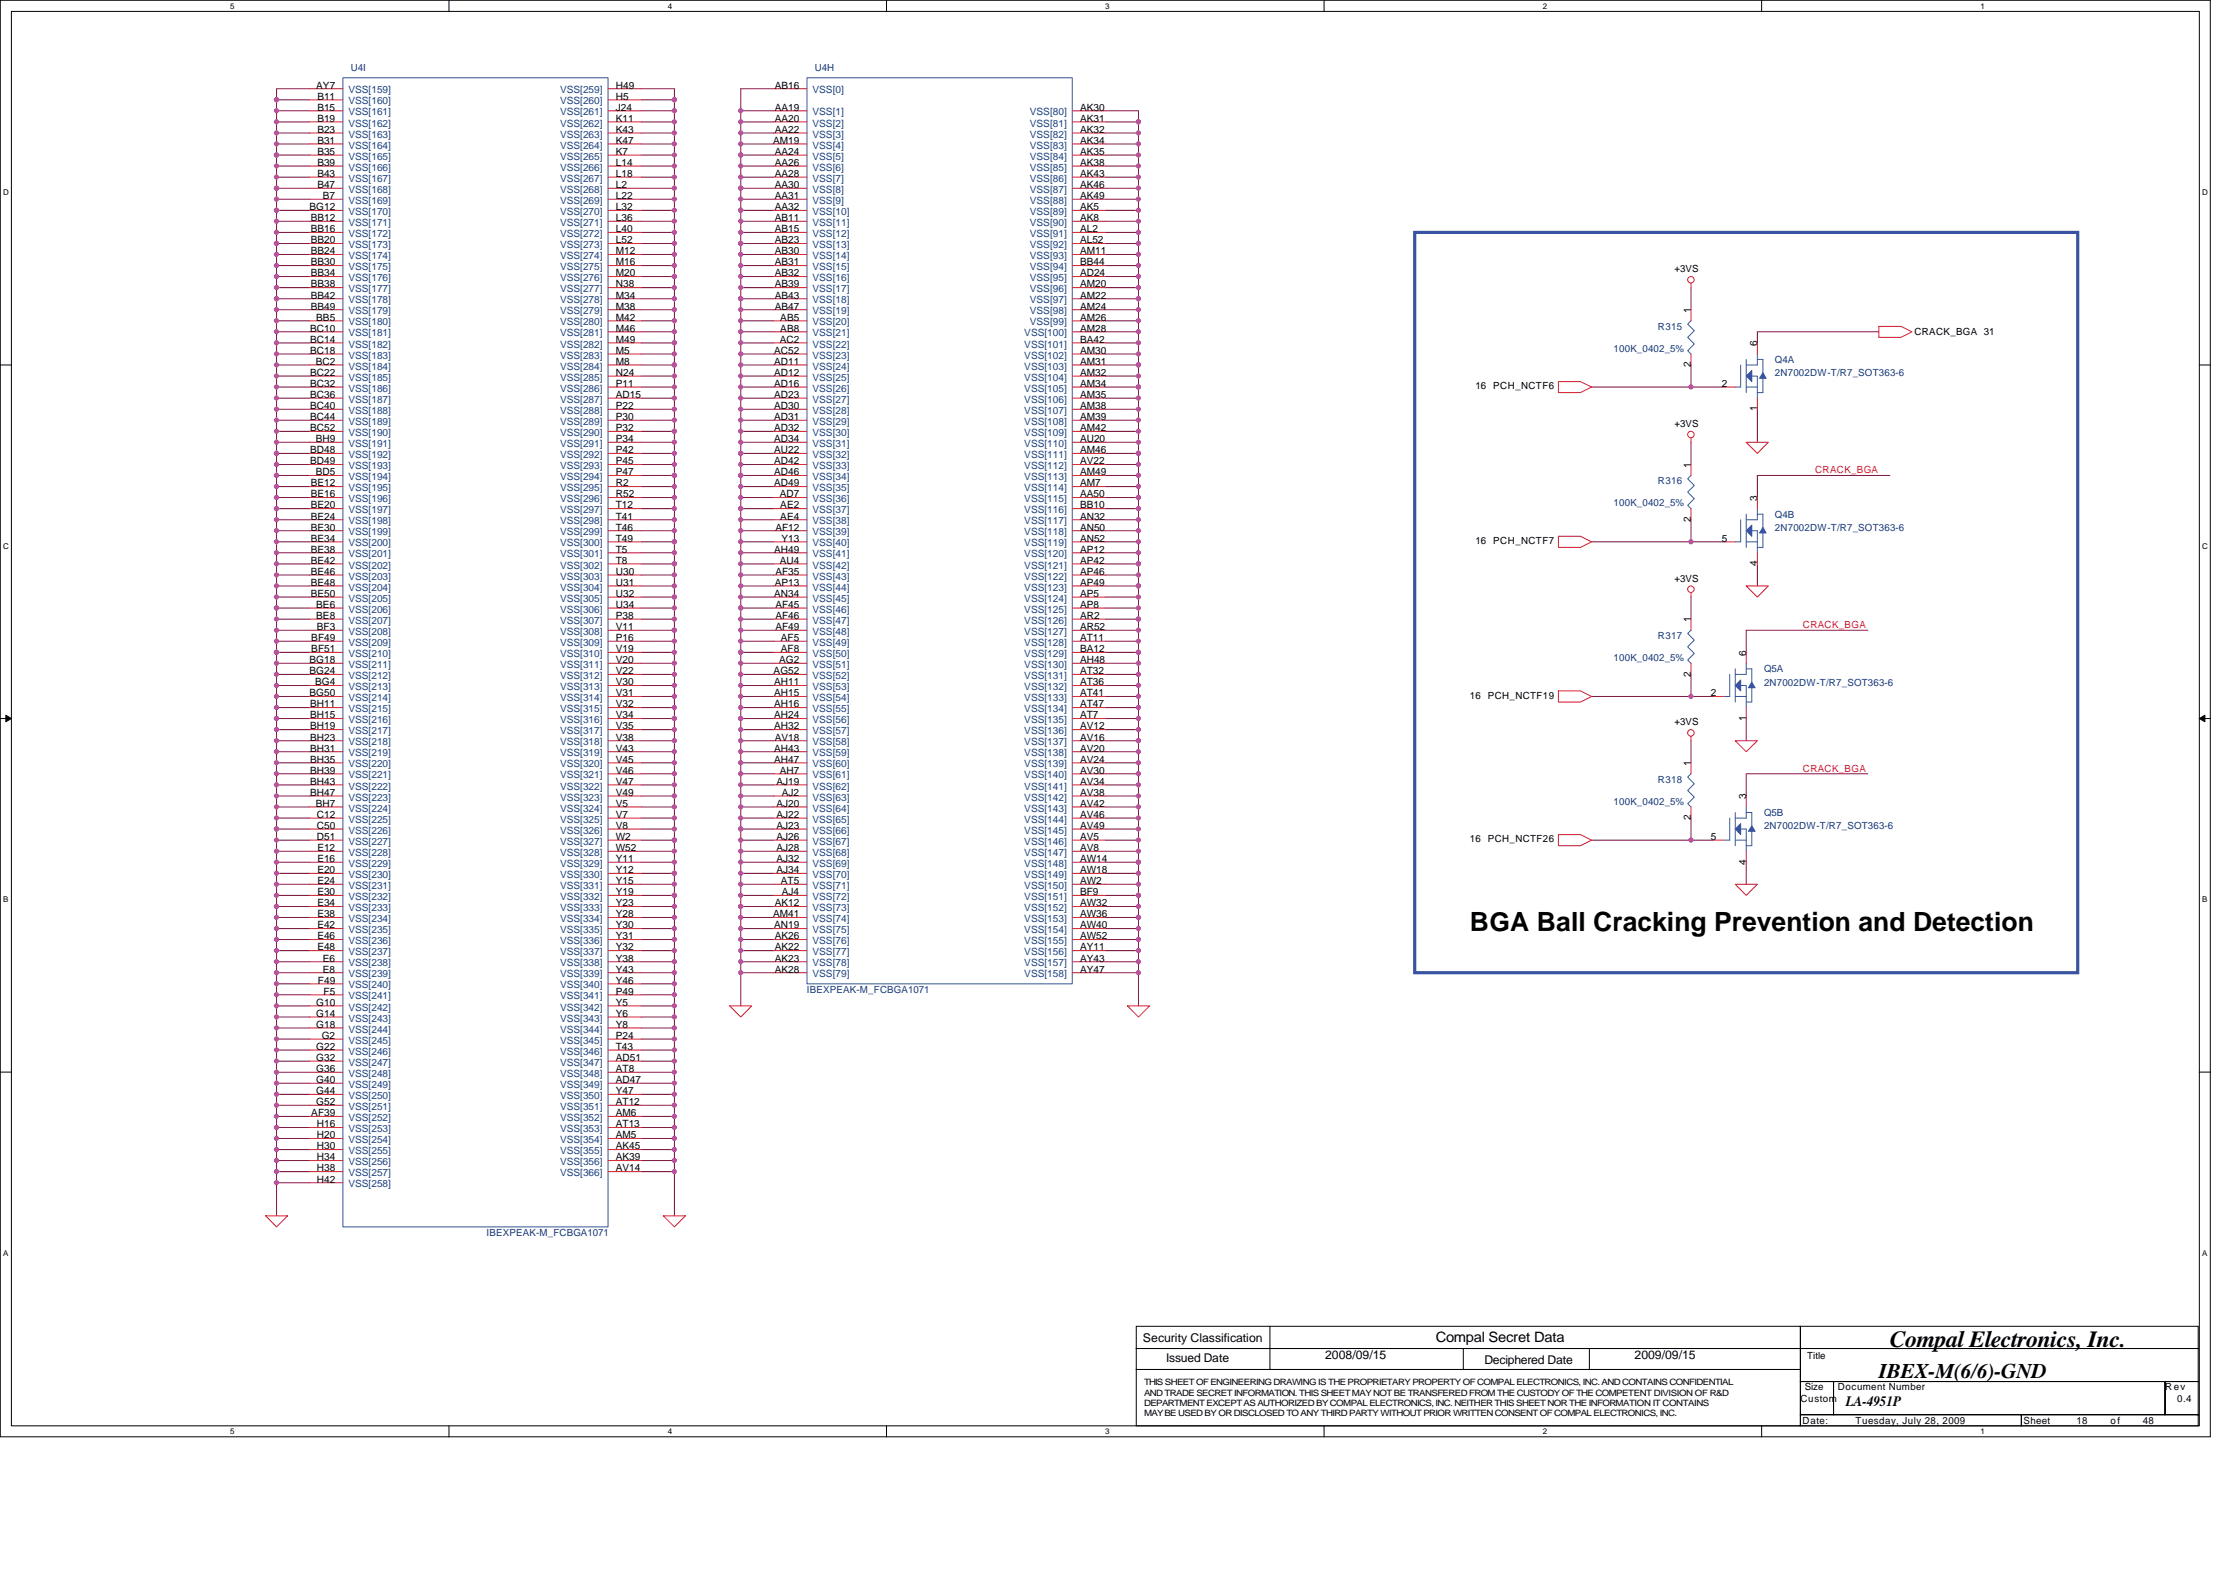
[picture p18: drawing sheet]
<svg xmlns="http://www.w3.org/2000/svg" width="297mm" height="210mm" viewBox="0 0 297 210" stroke-linecap="round" stroke-linejoin="round" font-family="sans-serif">
<defs><g id="words">
<text font-size="3.5" fill="#010202" x="196" y="124.1">BGA Ball Cracking Prevention and Detection</text>
<text font-size="3.1" fill="#010202" x="252" y="179.6">Compal Electronics, Inc.</text>
<text font-size="2.8" fill="#010202" x="250.5" y="183.8">IBEX-M(6/6)-GND</text>
<g font-size="1.9" fill="#010202">
<text x="191.4" y="179">Compal Secret Data</text>
<text x="246.1" y="187.4">LA-4951P</text>
</g>
<g font-size="1.6" fill="#010202">
<text x="152.4" y="178.9">Security Classification</text>
<text x="155.5" y="181.6">Issued Date</text>
<text x="176.7" y="181.2">2008/09/15</text>
<text x="197.9" y="181.8">Deciphered Date</text>
<text x="217.9" y="181.2">2009/09/15</text>
</g>
<g font-size="1.3" fill="#010202">
<text x="42.2" y="11.8">AY7</text>
<text x="82.1" y="11.8">H49</text>
<text x="103.3" y="11.8">AB16</text>
<text x="42.3" y="13.3">B11</text>
<text x="42.3" y="14.7">B15</text>
<text x="42.3" y="16.2">B19</text>
<text x="42.3" y="17.7">B23</text>
<text x="82.1" y="16.2">K11</text>
<text x="82.1" y="17.7">K43</text>
<text x="82.1" y="13.3">H5</text>
<text x="82.1" y="14.7">J24</text>
<text x="103.3" y="14.7">AA19</text>
<text x="103.3" y="16.2">AA20</text>
<text x="103.3" y="17.7">AA22</text>
<text x="144" y="14.7">AK30</text>
<text x="144" y="16.2">AK31</text>
<text x="144" y="17.7">AK32</text>
<text x="42.3" y="19.2">B31</text>
<text x="42.3" y="20.7">B35</text>
<text x="42.3" y="22.1">B39</text>
<text x="42.3" y="23.6">B43</text>
<text x="82.1" y="19.2">K47</text>
<text x="82.1" y="20.7">K7</text>
<text x="82.1" y="22.1">L14</text>
<text x="82.1" y="23.6">L18</text>
<text x="103.1" y="19.2">AM19</text>
<text x="103.3" y="20.7">AA24</text>
<text x="103.3" y="22.1">AA26</text>
<text x="103.3" y="23.6">AA28</text>
<text x="144" y="19.2">AK34</text>
<text x="144" y="20.7">AK35</text>
<text x="144" y="22.1">AK38</text>
<text x="144" y="23.6">AK43</text>
<text x="41.3" y="28">BG12</text>
<text x="41.4" y="29.5">BB12</text>
<text x="42.3" y="25.1">B47</text>
<text x="43" y="26.5">B7</text>
<text x="82.1" y="25.1">L2</text>
<text x="82.1" y="26.5">L22</text>
<text x="82.1" y="28">L32</text>
<text x="82.1" y="29.5">L36</text>
<text x="103.3" y="25.1">AA30</text>
<text x="103.3" y="26.5">AA31</text>
<text x="103.3" y="28">AA32</text>
<text x="103.3" y="29.5">AB11</text>
<text x="144" y="25.1">AK46</text>
<text x="144" y="26.5">AK49</text>
<text x="144" y="28">AK5</text>
<text x="144" y="29.5">AK8</text>
<text x="41.4" y="31">BB16</text>
<text x="41.4" y="32.4">BB20</text>
<text x="41.4" y="33.9">BB24</text>
<text x="41.4" y="35.4">BB30</text>
<text x="82.1" y="31">L40</text>
<text x="82.1" y="32.4">L52</text>
<text x="82.1" y="33.9">M12</text>
<text x="82.1" y="35.4">M16</text>
<text x="103.3" y="31">AB15</text>
<text x="103.3" y="32.4">AB23</text>
<text x="103.3" y="33.9">AB30</text>
<text x="103.3" y="35.4">AB31</text>
<text x="144" y="31">AL2</text>
<text x="144" y="32.4">AL52</text>
<text x="144" y="33.9">AM11</text>
<text x="144" y="35.4">BB44</text>
<text x="41.4" y="36.8">BB34</text>
<text x="41.4" y="38.3">BB38</text>
<text x="41.4" y="39.8">BB42</text>
<text x="41.4" y="41.3">BB49</text>
<text x="82.1" y="36.8">M20</text>
<text x="82.1" y="38.3">N38</text>
<text x="82.1" y="39.8">M34</text>
<text x="82.1" y="41.3">M38</text>
<text x="103.3" y="36.8">AB32</text>
<text x="103.3" y="38.3">AB39</text>
<text x="103.3" y="39.8">AB43</text>
<text x="103.3" y="41.3">AB47</text>
<text x="144" y="38.3">AM20</text>
<text x="144" y="39.8">AM22</text>
<text x="144" y="41.3">AM24</text>
<text x="144" y="36.8">AD24</text>
<text x="223.2" y="36.3">+3VS</text>
<text x="225.4" y="41.7" transform="rotate(-90 225.4 41.7)">1</text>
<text x="41.4" y="44.2">BC10</text>
<text x="41.4" y="45.7">BC14</text>
<text x="41.4" y="47.2">BC18</text>
<text x="42.2" y="42.8">BB5</text>
<text x="82.1" y="42.8">M42</text>
<text x="82.1" y="44.2">M46</text>
<text x="82.1" y="45.7">M49</text>
<text x="82.1" y="47.2">M5</text>
<text x="103.2" y="47.2">AC52</text>
<text x="104" y="45.7">AC2</text>
<text x="104" y="42.8">AB5</text>
<text x="104" y="44.2">AB8</text>
<text x="144" y="44.2">AM28</text>
<text x="144" y="47.2">AM30</text>
<text x="144" y="45.7">BA42</text>
<text x="144" y="42.8">AM26</text>
<text x="234.3" y="46.2" transform="rotate(-90 234.3 46.2)">6</text>
<text x="255.2" y="44.7">CRACK_BGA 31</text>
<text x="41.4" y="50.1">BC22</text>
<text x="41.4" y="51.6">BC32</text>
<text x="41.4" y="53.1">BC36</text>
<text x="42.1" y="48.6">BC2</text>
<text x="82.1" y="48.6">M8</text>
<text x="82.1" y="50.1">N24</text>
<text x="82.1" y="51.6">P11</text>
<text x="82.1" y="53.1">AD15</text>
<text x="103.2" y="48.6">AD11</text>
<text x="103.2" y="50.1">AD12</text>
<text x="103.2" y="51.6">AD16</text>
<text x="103.2" y="53.1">AD23</text>
<text x="144" y="48.6">AM31</text>
<text x="144" y="50.1">AM32</text>
<text x="144" y="51.6">AM34</text>
<text x="144" y="53.1">AM35</text>
<text x="196.7" y="51.9">16 PCH_NCTF6</text>
<text x="225.4" y="49" transform="rotate(-90 225.4 49)">2</text>
<text x="229.6" y="51.6">2</text>
<text x="41.4" y="54.5">BC40</text>
<text x="41.4" y="56">BC44</text>
<text x="41.4" y="57.5">BC52</text>
<text x="42.1" y="58.9">BH9</text>
<text x="82.1" y="54.5">P22</text>
<text x="82.1" y="56">P30</text>
<text x="82.1" y="57.5">P32</text>
<text x="82.1" y="58.9">P34</text>
<text x="103.2" y="54.5">AD30</text>
<text x="103.2" y="56">AD31</text>
<text x="103.2" y="57.5">AD32</text>
<text x="103.2" y="58.9">AD34</text>
<text x="144" y="54.5">AM38</text>
<text x="144" y="56">AM39</text>
<text x="144" y="57.5">AM42</text>
<text x="144" y="58.9">AU20</text>
<text x="223.2" y="56.9">+3VS</text>
<text x="234.3" y="54.9" transform="rotate(-90 234.3 54.9)">1</text>
<text x="41.4" y="60.4">BD48</text>
<text x="41.4" y="61.9">BD49</text>
<text x="41.4" y="64.9">BE12</text>
<text x="42.1" y="63.4">BD5</text>
<text x="82.1" y="60.4">P42</text>
<text x="82.1" y="61.9">P45</text>
<text x="82.1" y="63.4">P47</text>
<text x="82.1" y="64.9">R2</text>
<text x="103.2" y="61.9">AD42</text>
<text x="103.2" y="63.4">AD46</text>
<text x="103.2" y="64.9">AD49</text>
<text x="103.2" y="60.4">AU22</text>
<text x="144" y="60.4">AM46</text>
<text x="144" y="61.9">AV22</text>
<text x="144" y="63.4">AM49</text>
<text x="144" y="64.9">AM7</text>
<text x="225.4" y="62.4" transform="rotate(-90 225.4 62.4)">1</text>
<text x="41.4" y="66.3">BE16</text>
<text x="41.4" y="67.8">BE20</text>
<text x="41.4" y="69.3">BE24</text>
<text x="41.4" y="70.7">BE30</text>
<text x="82.1" y="66.3">R52</text>
<text x="82.1" y="67.8">T12</text>
<text x="82.1" y="69.3">T41</text>
<text x="82.1" y="70.7">T46</text>
<text x="103.4" y="70.7">AF12</text>
<text x="104" y="66.3">AD7</text>
<text x="104" y="67.8">AE2</text>
<text x="104" y="69.3">AE4</text>
<text x="144" y="67.8">BB10</text>
<text x="144" y="69.3">AN32</text>
<text x="144" y="70.7">AN50</text>
<text x="144" y="66.3">AA50</text>
<text x="225.4" y="69.6" transform="rotate(-90 225.4 69.6)">2</text>
<text x="234.3" y="66.8" transform="rotate(-90 234.3 66.8)">3</text>
<text x="41.4" y="72.2">BE34</text>
<text x="41.4" y="73.7">BE38</text>
<text x="41.4" y="75.2">BE42</text>
<text x="41.4" y="76.6">BE46</text>
<text x="82.1" y="72.2">T49</text>
<text x="82.1" y="73.7">T5</text>
<text x="82.1" y="75.2">T8</text>
<text x="82.1" y="76.6">U30</text>
<text x="103.2" y="73.7">AH49</text>
<text x="103.4" y="76.6">AF35</text>
<text x="104" y="75.2">AU4</text>
<text x="104.2" y="72.2">Y13</text>
<text x="144" y="72.2">AN52</text>
<text x="144" y="73.7">AP12</text>
<text x="144" y="75.2">AP42</text>
<text x="144" y="76.6">AP46</text>
<text x="196.7" y="72.5">16 PCH_NCTF7</text>
<text x="223.2" y="77.6">+3VS</text>
<text x="229.6" y="72.2">5</text>
<text x="234.3" y="75.5" transform="rotate(-90 234.3 75.5)">4</text>
<text x="41.4" y="78.1">BE48</text>
<text x="41.4" y="79.6">BE50</text>
<text x="42.2" y="81">BE6</text>
<text x="42.2" y="82.5">BE8</text>
<text x="82.1" y="78.1">U31</text>
<text x="82.1" y="79.6">U32</text>
<text x="82.1" y="81">U34</text>
<text x="82.1" y="82.5">P38</text>
<text x="103.2" y="79.6">AN34</text>
<text x="103.3" y="78.1">AP13</text>
<text x="103.4" y="81">AF45</text>
<text x="103.4" y="82.5">AF46</text>
<text x="144" y="78.1">AP49</text>
<text x="144" y="79.6">AP5</text>
<text x="144" y="81">AP8</text>
<text x="144" y="82.5">AR2</text>
<text x="225.4" y="83" transform="rotate(-90 225.4 83)">1</text>
<text x="41.3" y="88.4">BG18</text>
<text x="41.3" y="89.9">BG24</text>
<text x="41.5" y="85.5">BF49</text>
<text x="41.5" y="86.9">BF51</text>
<text x="42.2" y="84">BF3</text>
<text x="82.1" y="84">V11</text>
<text x="82.1" y="85.5">P16</text>
<text x="82.1" y="86.9">V19</text>
<text x="82.1" y="88.4">V20</text>
<text x="82.1" y="89.9">V22</text>
<text x="103.1" y="89.9">AG52</text>
<text x="103.4" y="84">AF49</text>
<text x="103.9" y="88.4">AG2</text>
<text x="104.1" y="85.5">AF5</text>
<text x="104.1" y="86.9">AF8</text>
<text x="144" y="84">AR52</text>
<text x="144" y="85.5">AT11</text>
<text x="144" y="89.9">AT32</text>
<text x="144" y="86.9">BA12</text>
<text x="144" y="88.4">AH48</text>
<text x="232.8" y="87.4" transform="rotate(-90 232.8 87.4)">6</text>
<text x="41.3" y="92.8">BG50</text>
<text x="41.4" y="94.3">BH11</text>
<text x="41.4" y="95.8">BH15</text>
<text x="42" y="91.4">BG4</text>
<text x="82.1" y="91.4">V30</text>
<text x="82.1" y="92.8">V31</text>
<text x="82.1" y="94.3">V32</text>
<text x="82.1" y="95.8">V34</text>
<text x="103.2" y="91.4">AH11</text>
<text x="103.2" y="92.8">AH15</text>
<text x="103.2" y="94.3">AH16</text>
<text x="103.2" y="95.8">AH24</text>
<text x="144" y="91.4">AT36</text>
<text x="144" y="92.8">AT41</text>
<text x="144" y="94.3">AT47</text>
<text x="144" y="95.8">AT7</text>
<text x="196" y="93.2">16</text>
<text x="198.4" y="93.2">PCH_NCTF19</text>
<text x="225.4" y="90.2" transform="rotate(-90 225.4 90.2)">2</text>
<text x="228.1" y="92.8">2</text>
<text x="41.4" y="97.3">BH19</text>
<text x="41.4" y="98.7">BH23</text>
<text x="41.4" y="100.2">BH31</text>
<text x="41.4" y="101.7">BH35</text>
<text x="82.1" y="97.3">V35</text>
<text x="82.1" y="98.7">V38</text>
<text x="82.1" y="100.2">V43</text>
<text x="82.1" y="101.7">V45</text>
<text x="103.2" y="97.3">AH32</text>
<text x="103.2" y="100.2">AH43</text>
<text x="103.2" y="101.7">AH47</text>
<text x="103.3" y="98.7">AV18</text>
<text x="144" y="97.3">AV12</text>
<text x="144" y="98.7">AV16</text>
<text x="144" y="100.2">AV20</text>
<text x="144" y="101.7">AV24</text>
<text x="223.2" y="96.7">+3VS</text>
<text x="232.8" y="96.1" transform="rotate(-90 232.8 96.1)">1</text>
<text x="41.4" y="103.1">BH39</text>
<text x="41.4" y="104.6">BH43</text>
<text x="41.4" y="106.1">BH47</text>
<text x="42.1" y="107.6">BH7</text>
<text x="82.1" y="103.1">V46</text>
<text x="82.1" y="104.6">V47</text>
<text x="82.1" y="106.1">V49</text>
<text x="82.1" y="107.6">V5</text>
<text x="103.5" y="104.6">AJ19</text>
<text x="103.5" y="107.6">AJ20</text>
<text x="104" y="103.1">AH7</text>
<text x="104.2" y="106.1">AJ2</text>
<text x="144" y="103.1">AV30</text>
<text x="144" y="104.6">AV34</text>
<text x="144" y="106.1">AV38</text>
<text x="144" y="107.6">AV42</text>
<text x="225.4" y="102.1" transform="rotate(-90 225.4 102.1)">1</text>
<text x="232.8" y="106.5" transform="rotate(-90 232.8 106.5)">3</text>
<text x="42.2" y="109">C12</text>
<text x="42.2" y="110.5">C50</text>
<text x="42.2" y="112">D51</text>
<text x="42.3" y="113.5">E12</text>
<text x="82.1" y="109">V7</text>
<text x="82.1" y="110.5">V8</text>
<text x="82.1" y="112">W2</text>
<text x="82.1" y="113.5">W52</text>
<text x="103.5" y="109">AJ22</text>
<text x="103.5" y="110.5">AJ23</text>
<text x="103.5" y="112">AJ26</text>
<text x="103.5" y="113.5">AJ28</text>
<text x="144" y="109">AV46</text>
<text x="144" y="110.5">AV49</text>
<text x="144" y="112">AV5</text>
<text x="144" y="113.5">AV8</text>
<text x="196" y="112.3">16</text>
<text x="198.4" y="112.3">PCH_NCTF26</text>
<text x="225.4" y="109.4" transform="rotate(-90 225.4 109.4)">2</text>
<text x="228.1" y="112">5</text>
<text x="42.3" y="114.9">E16</text>
<text x="42.3" y="116.4">E20</text>
<text x="42.3" y="117.9">E24</text>
<text x="42.3" y="119.4">E30</text>
<text x="82.1" y="114.9">Y11</text>
<text x="82.1" y="116.4">Y12</text>
<text x="82.1" y="117.9">Y15</text>
<text x="82.1" y="119.4">Y19</text>
<text x="103.5" y="114.9">AJ32</text>
<text x="103.5" y="116.4">AJ34</text>
<text x="104.1" y="117.9">AT5</text>
<text x="104.2" y="119.4">AJ4</text>
<text x="144" y="114.9">AW14</text>
<text x="144" y="116.4">AW18</text>
<text x="144" y="117.9">AW2</text>
<text x="144" y="119.4">BF9</text>
<text x="232.8" y="115.3" transform="rotate(-90 232.8 115.3)">4</text>
<text x="42.3" y="120.8">E34</text>
<text x="42.3" y="122.3">E38</text>
<text x="42.3" y="123.8">E42</text>
<text x="42.3" y="125.2">E46</text>
<text x="82.1" y="120.8">Y23</text>
<text x="82.1" y="122.3">Y28</text>
<text x="82.1" y="123.8">Y30</text>
<text x="82.1" y="125.2">Y31</text>
<text x="103.1" y="122.3">AM41</text>
<text x="103.2" y="123.8">AN19</text>
<text x="103.3" y="120.8">AK12</text>
<text x="103.3" y="125.2">AK26</text>
<text x="144" y="120.8">AW32</text>
<text x="144" y="122.3">AW36</text>
<text x="144" y="123.8">AW40</text>
<text x="144" y="125.2">AW52</text>
<text x="42.3" y="126.7">E48</text>
<text x="42.4" y="131.1">F49</text>
<text x="43" y="128.2">E6</text>
<text x="43" y="129.7">E8</text>
<text x="82.1" y="126.7">Y32</text>
<text x="82.1" y="128.2">Y38</text>
<text x="82.1" y="129.7">Y43</text>
<text x="82.1" y="131.1">Y46</text>
<text x="103.3" y="126.7">AK22</text>
<text x="103.3" y="128.2">AK23</text>
<text x="103.3" y="129.7">AK28</text>
<text x="144" y="126.7">AY11</text>
<text x="144" y="128.2">AY43</text>
<text x="144" y="129.7">AY47</text>
<text x="42.2" y="134.1">G10</text>
<text x="42.2" y="135.6">G14</text>
<text x="42.2" y="137">G18</text>
<text x="43.1" y="132.6">F5</text>
<text x="82.1" y="134.1">Y5</text>
<text x="82.1" y="135.6">Y6</text>
<text x="82.1" y="137">Y8</text>
<text x="82.1" y="132.6">P49</text>
<text x="42.2" y="140">G22</text>
<text x="42.2" y="141.5">G32</text>
<text x="42.2" y="142.9">G36</text>
<text x="42.9" y="138.5">G2</text>
<text x="82.1" y="138.5">P24</text>
<text x="82.1" y="140">T43</text>
<text x="82.1" y="141.5">AD51</text>
<text x="82.1" y="142.9">AT8</text>
<text x="41.5" y="148.8">AF39</text>
<text x="42.2" y="144.4">G40</text>
<text x="42.2" y="145.9">G44</text>
<text x="42.2" y="147.3">G52</text>
<text x="82.1" y="144.4">AD47</text>
<text x="82.1" y="145.9">Y47</text>
<text x="82.1" y="147.3">AT12</text>
<text x="82.1" y="148.8">AM6</text>
<text x="42.2" y="150.3">H16</text>
<text x="42.2" y="151.8">H20</text>
<text x="42.2" y="153.2">H30</text>
<text x="42.2" y="154.7">H34</text>
<text x="82.1" y="150.3">AT13</text>
<text x="82.1" y="151.8">AM5</text>
<text x="82.1" y="153.2">AK45</text>
<text x="82.1" y="154.7">AK39</text>
<text x="42.2" y="156.2">H38</text>
<text x="42.2" y="157.7">H42</text>
<text x="82.1" y="156.2">AV14</text>
<text x="240.6" y="185.4">Size</text>
<text x="240.9" y="181.1">Title</text>
<text x="245" y="185.4">Document Number</text>
<text x="288.6" y="185.4">R ev</text>
<text x="240" y="186.9">Custom</text>
<text x="240.3" y="189.8">Date:</text>
<text x="247.4" y="189.8">Tuesday, July 28, 2009</text>
<text x="269.8" y="189.8">Sheet</text>
<text x="276.9" y="189.8">18</text>
<text x="281.4" y="189.8">of</text>
<text x="285.7" y="189.8">48</text>
<text x="290.3" y="186.9">0.4</text>
</g>
<g font-size="1.3" fill="#282973">
<text x="46.8" y="9.5">U4I</text>
<text x="108.6" y="9.5">U4H</text>
<text x="215.1" y="46.9">100K_0402_5%</text>
<text x="221" y="44">R315</text>
<text x="236.6" y="48.4">Q4A</text>
<text x="236.6" y="50.1">2N7002DW-T/R7_SOT363-6</text>
<text x="221" y="64.6">R316</text>
<text x="215.1" y="67.5">100K_0402_5%</text>
<text x="236.6" y="69">Q4B</text>
<text x="236.6" y="70.8">2N7002DW-T/R7_SOT363-6</text>
<text x="215.1" y="88.2">100K_0402_5%</text>
<text x="221" y="85.2">R317</text>
<text x="235.2" y="89.6">Q5A</text>
<text x="235.2" y="91.4">2N7002DW-T/R7_SOT363-6</text>
<text x="215.1" y="107.3">100K_0402_5%</text>
<text x="221" y="104.3">R318</text>
<text x="235.2" y="108.8">Q5B</text>
<text x="235.2" y="110.5">2N7002DW-T/R7_SOT363-6</text>
<text x="107.6" y="132.4">IBEXPEAK-M_FCBGA1071</text>
<text x="64.9" y="164.8">IBEXPEAK-M_FCBGA1071</text>
</g>
<g font-size="1.3" fill="#1d437e">
<text x="46.5" y="12.4">VSS[159]</text>
<text x="46.5" y="13.9">VSS[160]</text>
<text x="46.5" y="15.4">VSS[161]</text>
<text x="46.5" y="16.9">VSS[162]</text>
<text x="74.7" y="16.9">VSS[262]</text>
<text x="74.7" y="12.4">VSS[259]</text>
<text x="74.7" y="13.9">VSS[260]</text>
<text x="74.7" y="15.4">VSS[261]</text>
<text x="108.3" y="15.4">VSS[1]</text>
<text x="108.3" y="16.9">VSS[2]</text>
<text x="108.3" y="12.4">VSS[0]</text>
<text x="137.3" y="15.4">VSS[80]</text>
<text x="137.3" y="16.9">VSS[81]</text>
<text x="46.5" y="18.3">VSS[163]</text>
<text x="46.5" y="19.8">VSS[164]</text>
<text x="46.5" y="21.3">VSS[165]</text>
<text x="46.5" y="22.8">VSS[166]</text>
<text x="74.7" y="19.8">VSS[264]</text>
<text x="74.7" y="21.3">VSS[265]</text>
<text x="74.7" y="22.8">VSS[266]</text>
<text x="74.7" y="18.3">VSS[263]</text>
<text x="108.3" y="18.3">VSS[3]</text>
<text x="108.3" y="21.3">VSS[5]</text>
<text x="108.3" y="22.8">VSS[6]</text>
<text x="108.3" y="19.8">VSS[4]</text>
<text x="137.3" y="18.3">VSS[82]</text>
<text x="137.3" y="19.8">VSS[83]</text>
<text x="137.3" y="21.3">VSS[84]</text>
<text x="137.3" y="22.8">VSS[85]</text>
<text x="46.5" y="24.2">VSS[167]</text>
<text x="46.5" y="25.7">VSS[168]</text>
<text x="46.5" y="27.2">VSS[169]</text>
<text x="46.5" y="28.7">VSS[170]</text>
<text x="74.7" y="24.2">VSS[267]</text>
<text x="74.7" y="25.7">VSS[268]</text>
<text x="74.7" y="27.2">VSS[269]</text>
<text x="74.7" y="28.7">VSS[270]</text>
<text x="108.3" y="24.2">VSS[7]</text>
<text x="108.3" y="25.7">VSS[8]</text>
<text x="108.3" y="27.2">VSS[9]</text>
<text x="108.3" y="28.7">VSS[10]</text>
<text x="137.3" y="24.2">VSS[86]</text>
<text x="137.3" y="25.7">VSS[87]</text>
<text x="137.3" y="27.2">VSS[88]</text>
<text x="137.3" y="28.7">VSS[89]</text>
<text x="46.5" y="30.1">VSS[171]</text>
<text x="46.5" y="31.6">VSS[172]</text>
<text x="46.5" y="33.1">VSS[173]</text>
<text x="46.5" y="34.5">VSS[174]</text>
<text x="74.7" y="30.1">VSS[271]</text>
<text x="74.7" y="31.6">VSS[272]</text>
<text x="74.7" y="33.1">VSS[273]</text>
<text x="74.7" y="34.5">VSS[274]</text>
<text x="108.3" y="30.1">VSS[11]</text>
<text x="108.3" y="31.6">VSS[12]</text>
<text x="108.3" y="33.1">VSS[13]</text>
<text x="108.3" y="34.5">VSS[14]</text>
<text x="137.3" y="30.1">VSS[90]</text>
<text x="137.3" y="31.6">VSS[91]</text>
<text x="137.3" y="33.1">VSS[92]</text>
<text x="137.3" y="34.5">VSS[93]</text>
<text x="46.5" y="36">VSS[175]</text>
<text x="46.5" y="37.5">VSS[176]</text>
<text x="46.5" y="39">VSS[177]</text>
<text x="46.5" y="40.4">VSS[178]</text>
<text x="46.5" y="41.9">VSS[179]</text>
<text x="74.7" y="36">VSS[275]</text>
<text x="74.7" y="37.5">VSS[276]</text>
<text x="74.7" y="39">VSS[277]</text>
<text x="74.7" y="40.4">VSS[278]</text>
<text x="74.7" y="41.9">VSS[279]</text>
<text x="108.3" y="36">VSS[15]</text>
<text x="108.3" y="37.5">VSS[16]</text>
<text x="108.3" y="39">VSS[17]</text>
<text x="108.3" y="40.4">VSS[18]</text>
<text x="108.3" y="41.9">VSS[19]</text>
<text x="137.3" y="39">VSS[96]</text>
<text x="137.3" y="40.4">VSS[97]</text>
<text x="137.3" y="41.9">VSS[98]</text>
<text x="137.3" y="37.5">VSS[95]</text>
<text x="137.3" y="36">VSS[94]</text>
<text x="46.5" y="43.4">VSS[180]</text>
<text x="46.5" y="44.8">VSS[181]</text>
<text x="46.5" y="46.3">VSS[182]</text>
<text x="46.5" y="47.8">VSS[183]</text>
<text x="74.7" y="43.4">VSS[280]</text>
<text x="74.7" y="44.8">VSS[281]</text>
<text x="74.7" y="46.3">VSS[282]</text>
<text x="74.7" y="47.8">VSS[283]</text>
<text x="108.3" y="43.4">VSS[20]</text>
<text x="108.3" y="44.8">VSS[21]</text>
<text x="108.3" y="46.3">VSS[22]</text>
<text x="108.3" y="47.8">VSS[23]</text>
<text x="136.6" y="44.8">VSS[100]</text>
<text x="136.6" y="47.8">VSS[102]</text>
<text x="136.6" y="46.3">VSS[101]</text>
<text x="137.3" y="43.4">VSS[99]</text>
<text x="46.5" y="49.3">VSS[184]</text>
<text x="46.5" y="50.8">VSS[185]</text>
<text x="46.5" y="52.2">VSS[186]</text>
<text x="46.5" y="53.7">VSS[187]</text>
<text x="74.7" y="49.3">VSS[284]</text>
<text x="74.7" y="50.8">VSS[285]</text>
<text x="74.7" y="52.2">VSS[286]</text>
<text x="74.7" y="53.7">VSS[287]</text>
<text x="108.3" y="49.3">VSS[24]</text>
<text x="108.3" y="50.8">VSS[25]</text>
<text x="108.3" y="52.2">VSS[26]</text>
<text x="108.3" y="53.7">VSS[27]</text>
<text x="136.6" y="49.3">VSS[103]</text>
<text x="136.6" y="50.8">VSS[104]</text>
<text x="136.6" y="52.2">VSS[105]</text>
<text x="136.6" y="53.7">VSS[106]</text>
<text x="46.5" y="55.2">VSS[188]</text>
<text x="46.5" y="56.6">VSS[189]</text>
<text x="46.5" y="58.1">VSS[190]</text>
<text x="46.5" y="59.6">VSS[191]</text>
<text x="74.7" y="55.2">VSS[288]</text>
<text x="74.7" y="56.6">VSS[289]</text>
<text x="74.7" y="58.1">VSS[290]</text>
<text x="74.7" y="59.6">VSS[291]</text>
<text x="108.3" y="55.2">VSS[28]</text>
<text x="108.3" y="56.6">VSS[29]</text>
<text x="108.3" y="58.1">VSS[30]</text>
<text x="108.3" y="59.6">VSS[31]</text>
<text x="136.6" y="55.2">VSS[107]</text>
<text x="136.6" y="56.6">VSS[108]</text>
<text x="136.6" y="58.1">VSS[109]</text>
<text x="136.6" y="59.6">VSS[110]</text>
<text x="46.5" y="61.1">VSS[192]</text>
<text x="46.5" y="62.5">VSS[193]</text>
<text x="46.5" y="64">VSS[194]</text>
<text x="46.5" y="65.5">VSS[195]</text>
<text x="74.7" y="61.1">VSS[292]</text>
<text x="74.7" y="62.5">VSS[293]</text>
<text x="74.7" y="64">VSS[294]</text>
<text x="74.7" y="65.5">VSS[295]</text>
<text x="108.3" y="62.5">VSS[33]</text>
<text x="108.3" y="64">VSS[34]</text>
<text x="108.3" y="65.5">VSS[35]</text>
<text x="108.3" y="61.1">VSS[32]</text>
<text x="136.6" y="61.1">VSS[111]</text>
<text x="136.6" y="62.5">VSS[112]</text>
<text x="136.6" y="64">VSS[113]</text>
<text x="136.6" y="65.5">VSS[114]</text>
<text x="46.5" y="66.9">VSS[196]</text>
<text x="46.5" y="68.4">VSS[197]</text>
<text x="46.5" y="69.9">VSS[198]</text>
<text x="46.5" y="71.4">VSS[199]</text>
<text x="74.7" y="66.9">VSS[296]</text>
<text x="74.7" y="68.4">VSS[297]</text>
<text x="74.7" y="69.9">VSS[298]</text>
<text x="74.7" y="71.4">VSS[299]</text>
<text x="108.3" y="66.9">VSS[36]</text>
<text x="108.3" y="68.4">VSS[37]</text>
<text x="108.3" y="69.9">VSS[38]</text>
<text x="108.3" y="71.4">VSS[39]</text>
<text x="136.6" y="68.4">VSS[116]</text>
<text x="136.6" y="69.9">VSS[117]</text>
<text x="136.6" y="71.4">VSS[118]</text>
<text x="136.6" y="66.9">VSS[115]</text>
<text x="46.5" y="72.9">VSS[200]</text>
<text x="46.5" y="74.3">VSS[201]</text>
<text x="46.5" y="75.8">VSS[202]</text>
<text x="46.5" y="77.3">VSS[203]</text>
<text x="74.7" y="72.9">VSS[300]</text>
<text x="74.7" y="74.3">VSS[301]</text>
<text x="74.7" y="75.8">VSS[302]</text>
<text x="74.7" y="77.3">VSS[303]</text>
<text x="108.3" y="77.3">VSS[43]</text>
<text x="108.3" y="72.9">VSS[40]</text>
<text x="108.3" y="75.8">VSS[42]</text>
<text x="108.3" y="74.3">VSS[41]</text>
<text x="136.6" y="72.9">VSS[119]</text>
<text x="136.6" y="74.3">VSS[120]</text>
<text x="136.6" y="75.8">VSS[121]</text>
<text x="136.6" y="77.3">VSS[122]</text>
<text x="46.5" y="78.7">VSS[204]</text>
<text x="46.5" y="80.2">VSS[205]</text>
<text x="46.5" y="81.7">VSS[206]</text>
<text x="46.5" y="83.2">VSS[207]</text>
<text x="74.7" y="78.7">VSS[304]</text>
<text x="74.7" y="80.2">VSS[305]</text>
<text x="74.7" y="81.7">VSS[306]</text>
<text x="74.7" y="83.2">VSS[307]</text>
<text x="108.3" y="78.7">VSS[44]</text>
<text x="108.3" y="81.7">VSS[46]</text>
<text x="108.3" y="83.2">VSS[47]</text>
<text x="108.3" y="80.2">VSS[45]</text>
<text x="136.6" y="78.7">VSS[123]</text>
<text x="136.6" y="80.2">VSS[124]</text>
<text x="136.6" y="81.7">VSS[125]</text>
<text x="136.6" y="83.2">VSS[126]</text>
<text x="46.5" y="84.6">VSS[208]</text>
<text x="46.5" y="86.1">VSS[209]</text>
<text x="46.5" y="87.6">VSS[210]</text>
<text x="46.5" y="89">VSS[211]</text>
<text x="74.7" y="84.6">VSS[308]</text>
<text x="74.7" y="86.1">VSS[309]</text>
<text x="74.7" y="87.6">VSS[310]</text>
<text x="74.7" y="89">VSS[311]</text>
<text x="108.3" y="84.6">VSS[48]</text>
<text x="108.3" y="86.1">VSS[49]</text>
<text x="108.3" y="87.6">VSS[50]</text>
<text x="108.3" y="89">VSS[51]</text>
<text x="136.6" y="84.6">VSS[127]</text>
<text x="136.6" y="86.1">VSS[128]</text>
<text x="136.6" y="87.6">VSS[129]</text>
<text x="136.6" y="89">VSS[130]</text>
<text x="46.5" y="90.5">VSS[212]</text>
<text x="46.5" y="92">VSS[213]</text>
<text x="46.5" y="93.5">VSS[214]</text>
<text x="46.5" y="95">VSS[215]</text>
<text x="74.7" y="90.5">VSS[312]</text>
<text x="74.7" y="92">VSS[313]</text>
<text x="74.7" y="93.5">VSS[314]</text>
<text x="74.7" y="95">VSS[315]</text>
<text x="108.3" y="90.5">VSS[52]</text>
<text x="108.3" y="92">VSS[53]</text>
<text x="108.3" y="93.5">VSS[54]</text>
<text x="108.3" y="95">VSS[55]</text>
<text x="136.6" y="90.5">VSS[131]</text>
<text x="136.6" y="92">VSS[132]</text>
<text x="136.6" y="93.5">VSS[133]</text>
<text x="136.6" y="95">VSS[134]</text>
<text x="46.5" y="96.4">VSS[216]</text>
<text x="46.5" y="97.9">VSS[217]</text>
<text x="46.5" y="99.4">VSS[218]</text>
<text x="46.5" y="100.8">VSS[219]</text>
<text x="74.7" y="96.4">VSS[316]</text>
<text x="74.7" y="97.9">VSS[317]</text>
<text x="74.7" y="99.4">VSS[318]</text>
<text x="74.7" y="100.8">VSS[319]</text>
<text x="108.3" y="96.4">VSS[56]</text>
<text x="108.3" y="97.9">VSS[57]</text>
<text x="108.3" y="100.8">VSS[59]</text>
<text x="108.3" y="99.4">VSS[58]</text>
<text x="136.6" y="96.4">VSS[135]</text>
<text x="136.6" y="97.9">VSS[136]</text>
<text x="136.6" y="99.4">VSS[137]</text>
<text x="136.6" y="100.8">VSS[138]</text>
<text x="46.5" y="102.3">VSS[220]</text>
<text x="46.5" y="103.8">VSS[221]</text>
<text x="46.5" y="105.3">VSS[222]</text>
<text x="46.5" y="106.7">VSS[223]</text>
<text x="74.7" y="102.3">VSS[320]</text>
<text x="74.7" y="103.8">VSS[321]</text>
<text x="74.7" y="105.3">VSS[322]</text>
<text x="74.7" y="106.7">VSS[323]</text>
<text x="108.3" y="102.3">VSS[60]</text>
<text x="108.3" y="103.8">VSS[61]</text>
<text x="108.3" y="105.3">VSS[62]</text>
<text x="108.3" y="106.7">VSS[63]</text>
<text x="136.6" y="102.3">VSS[139]</text>
<text x="136.6" y="103.8">VSS[140]</text>
<text x="136.6" y="105.3">VSS[141]</text>
<text x="136.6" y="106.7">VSS[142]</text>
<text x="46.5" y="108.2">VSS[224]</text>
<text x="46.5" y="109.7">VSS[225]</text>
<text x="46.5" y="111.1">VSS[226]</text>
<text x="46.5" y="112.6">VSS[227]</text>
<text x="74.7" y="108.2">VSS[324]</text>
<text x="74.7" y="109.7">VSS[325]</text>
<text x="74.7" y="111.1">VSS[326]</text>
<text x="74.7" y="112.6">VSS[327]</text>
<text x="108.3" y="108.2">VSS[64]</text>
<text x="108.3" y="109.7">VSS[65]</text>
<text x="108.3" y="111.1">VSS[66]</text>
<text x="108.3" y="112.6">VSS[67]</text>
<text x="136.6" y="108.2">VSS[143]</text>
<text x="136.6" y="109.7">VSS[144]</text>
<text x="136.6" y="111.1">VSS[145]</text>
<text x="136.6" y="112.6">VSS[146]</text>
<text x="46.5" y="114.1">VSS[228]</text>
<text x="46.5" y="115.6">VSS[229]</text>
<text x="46.5" y="117">VSS[230]</text>
<text x="46.5" y="118.5">VSS[231]</text>
<text x="46.5" y="120">VSS[232]</text>
<text x="74.7" y="114.1">VSS[328]</text>
<text x="74.7" y="115.6">VSS[329]</text>
<text x="74.7" y="117">VSS[330]</text>
<text x="74.7" y="118.5">VSS[331]</text>
<text x="74.7" y="120">VSS[332]</text>
<text x="108.3" y="114.1">VSS[68]</text>
<text x="108.3" y="115.6">VSS[69]</text>
<text x="108.3" y="117">VSS[70]</text>
<text x="108.3" y="118.5">VSS[71]</text>
<text x="108.3" y="120">VSS[72]</text>
<text x="136.6" y="114.1">VSS[147]</text>
<text x="136.6" y="115.6">VSS[148]</text>
<text x="136.6" y="117">VSS[149]</text>
<text x="136.6" y="118.5">VSS[150]</text>
<text x="136.6" y="120">VSS[151]</text>
<text x="46.5" y="121.5">VSS[233]</text>
<text x="46.5" y="122.9">VSS[234]</text>
<text x="46.5" y="124.4">VSS[235]</text>
<text x="46.5" y="125.9">VSS[236]</text>
<text x="74.7" y="121.5">VSS[333]</text>
<text x="74.7" y="122.9">VSS[334]</text>
<text x="74.7" y="124.4">VSS[335]</text>
<text x="74.7" y="125.9">VSS[336]</text>
<text x="108.3" y="121.5">VSS[73]</text>
<text x="108.3" y="125.9">VSS[76]</text>
<text x="108.3" y="122.9">VSS[74]</text>
<text x="108.3" y="124.4">VSS[75]</text>
<text x="136.6" y="121.5">VSS[152]</text>
<text x="136.6" y="122.9">VSS[153]</text>
<text x="136.6" y="124.4">VSS[154]</text>
<text x="136.6" y="125.9">VSS[155]</text>
<text x="46.5" y="127.4">VSS[237]</text>
<text x="46.5" y="128.8">VSS[238]</text>
<text x="46.5" y="130.3">VSS[239]</text>
<text x="46.5" y="131.8">VSS[240]</text>
<text x="74.7" y="127.4">VSS[337]</text>
<text x="74.7" y="128.8">VSS[338]</text>
<text x="74.7" y="130.3">VSS[339]</text>
<text x="74.7" y="131.8">VSS[340]</text>
<text x="108.3" y="127.4">VSS[77]</text>
<text x="108.3" y="128.8">VSS[78]</text>
<text x="108.3" y="130.3">VSS[79]</text>
<text x="136.6" y="127.4">VSS[156]</text>
<text x="136.6" y="128.8">VSS[157]</text>
<text x="136.6" y="130.3">VSS[158]</text>
<text x="46.5" y="133.2">VSS[241]</text>
<text x="46.5" y="134.7">VSS[242]</text>
<text x="46.5" y="136.2">VSS[243]</text>
<text x="46.5" y="137.7">VSS[244]</text>
<text x="74.7" y="134.7">VSS[342]</text>
<text x="74.7" y="136.2">VSS[343]</text>
<text x="74.7" y="137.7">VSS[344]</text>
<text x="74.7" y="133.2">VSS[341]</text>
<text x="46.5" y="139.1">VSS[245]</text>
<text x="46.5" y="140.6">VSS[246]</text>
<text x="46.5" y="142.1">VSS[247]</text>
<text x="46.5" y="143.6">VSS[248]</text>
<text x="74.7" y="139.1">VSS[345]</text>
<text x="74.7" y="140.6">VSS[346]</text>
<text x="74.7" y="142.1">VSS[347]</text>
<text x="74.7" y="143.6">VSS[348]</text>
<text x="46.5" y="145">VSS[249]</text>
<text x="46.5" y="146.5">VSS[250]</text>
<text x="46.5" y="148">VSS[251]</text>
<text x="46.5" y="149.5">VSS[252]</text>
<text x="74.7" y="145">VSS[349]</text>
<text x="74.7" y="146.5">VSS[350]</text>
<text x="74.7" y="148">VSS[351]</text>
<text x="74.7" y="149.5">VSS[352]</text>
<text x="46.5" y="150.9">VSS[253]</text>
<text x="46.5" y="152.4">VSS[254]</text>
<text x="46.5" y="153.9">VSS[255]</text>
<text x="46.5" y="155.3">VSS[256]</text>
<text x="74.7" y="150.9">VSS[353]</text>
<text x="74.7" y="152.4">VSS[354]</text>
<text x="74.7" y="153.9">VSS[355]</text>
<text x="74.7" y="155.3">VSS[356]</text>
<text x="46.5" y="156.8">VSS[257]</text>
<text x="46.5" y="158.3">VSS[258]</text>
<text x="74.7" y="156.8">VSS[366]</text>
</g>
<g font-size="1.3" fill="#ed2024">
<text x="242" y="63.1">CRACK_BGA</text>
<text x="240.4" y="83.7">CRACK_BGA</text>
<text x="240.4" y="102.9">CRACK_BGA</text>
</g>
<g font-size="1.2" fill="#010202">
<text x="152.5" y="184.7">THIS SHEET OF ENGINEERING DRAWING IS THE PROPRIETARY PROPERTY OF COMPAL ELECTRONICS, INC. AND CONTAINS CONFIDENTIAL</text>
<text x="152.5" y="186.1">AND TRADE SECRET INFORMATION. THIS SHEET MAY NOT BE TRANSFERED FROM THE CUSTODY OF THE COMPETENT DIVISION OF R&amp;D</text>
<text x="152.5" y="187.4">DEPARTMENT EXCEPT AS AUTHORIZED BY COMPAL ELECTRONICS, INC. NEITHER THIS SHEET NOR THE INFORMATION IT CONTAINS</text>
<text x="152.5" y="188.8">MAY BE USED BY OR DISCLOSED TO ANY THIRD PARTY WITHOUT PRIOR WRITTEN CONSENT OF COMPAL ELECTRONICS, INC.</text>
</g>
<g font-size="1.1" fill="#010202">
<text x="30.7" y="1.1">5</text>
<text x="89" y="1.1">4</text>
<text x="147.4" y="1.1">3</text>
<text x="205.7" y="1.1">2</text>
<text x="264" y="1.1">1</text>
<text x=".4" y="26">D</text>
<text x="293.6" y="26">D</text>
<text x=".4" y="73.2">C</text>
<text x="293.6" y="73.2">C</text>
<text x=".4" y="120.3">B</text>
<text x="293.6" y="120.3">B</text>
<text x=".4" y="167.4">A</text>
<text x="293.6" y="167.4">A</text>
<text x="30.7" y="191.2">5</text>
<text x="89" y="191.2">4</text>
<text x="147.4" y="191.2">3</text>
<text x="205.7" y="191.2">2</text>
<text x="264" y="191.2">1</text>
</g>
</g></defs>
<path d="M0 0h294.7v191.6h-294.7zM1.5 1.5h291.7v188.6h-291.7z" fill="none" stroke="#010202" stroke-width=".13"/>
<g fill="#fff">
<path d="M30.7 .2h.6v1.2h-.6z"/>
<path d="M30.7 190.2h.6v1.2h-.6z"/>
</g>
<path d="M59.9 0v1.5M59.9 190.1v1.5" fill="none" stroke="#010202" stroke-width=".13"/>
<g fill="#fff">
<path d="M89 .2h.6v1.2h-.6z"/>
<path d="M89 190.2h.6v1.2h-.6z"/>
</g>
<path d="M118.2 0v1.5M118.2 190.1v1.5" fill="none" stroke="#010202" stroke-width=".13"/>
<g fill="#fff">
<path d="M147.4 .2h.5v1.2h-.5z"/>
<path d="M147.4 190.2h.5v1.2h-.5z"/>
</g>
<path d="M176.5 0v1.5M176.5 190.1v1.5" fill="none" stroke="#010202" stroke-width=".13"/>
<g fill="#fff">
<path d="M205.7 .2h.6v1.2h-.6z"/>
<path d="M205.7 190.2h.6v1.2h-.6z"/>
</g>
<path d="M234.9 0v1.5M234.9 190.1v1.5" fill="none" stroke="#010202" stroke-width=".13"/>
<g fill="#fff">
<path d="M264 .2h.6v1.2h-.6z"/>
<path d="M264 190.2h.6v1.2h-.6z"/>
<path d="M.4 25.1h.8v1.2h-.8z"/>
<path d="M293.6 25.1h.7v1.2h-.7z"/>
<path d="M.4 72.2h.8v1.2h-.8z"/>
<path d="M293.6 72.2h.7v1.2h-.7z"/>
</g>
<path d="M0 48.7h1.5M293.2 48.7h1.5" fill="none" stroke="#010202" stroke-width=".13"/>
<g fill="#fff">
<path d="M.4 119.4h.7v1.1h-.7z"/>
<path d="M293.6 119.4h.7v1.1h-.7z"/>
</g>
<path d="M0 95.8h1.5M293.2 95.8h1.5" fill="none" stroke="#010202" stroke-width=".13"/>
<path d="M.8 95.4l.7 .4-.7 .4z" fill="#010202"/>
<path d="M.8 95.4l.7 .4-.7 .4z" fill="none" stroke="#010202" stroke-width=".13"/>
<path d="M293.2 95.8l.8-.4v.8z" fill="#010202"/>
<path d="M293.2 95.8l.8-.4v.8z" fill="none" stroke="#010202" stroke-width=".13"/>
<g fill="#fff">
<path d="M.4 166.5h.7v1.2h-.7z"/>
<path d="M293.6 166.5h.7v1.2h-.7z"/>
</g>
<g fill="none" stroke="#010202" stroke-width=".13">
<path d="M0 142.9h1.5M293.2 142.9h1.5M151.5 176.8h88.5v3h-88.5zM151.5 179.8h88.5v2.8h-88.5zM169.3 176.8v5.8M195.1 179.8v2.8M211.9 179.8v2.8M240 176.8h53.1v3h-53.1zM240 179.8h53.1v4.4h-53.1zM151.5 182.6h88.5v7.5h-88.5zM240 188.6h29.5v1.5h-29.5zM240 184.2h4.5v4.4h-4.5z"/>
<path d="M244.5 184.2h44.1v4.4h-44.1zM269.5 188.6h23.6v1.5h-23.6zM288.6 184.2h4.5v4.4h-4.5z"/>
</g>
<g fill="none" stroke="#7f1542" stroke-width=".13">
<path d="M36.9 14.8h4.4M36.9 17.7h4.4M36.9 16.3h4.4M36.9 19.2h4.4M36.9 13.3h4.4M41.3 11.8h-4.4v135.6M85.5 14.8h4.4M85.5 17.7h4.4M85.5 16.3h4.4M85.5 19.2h4.4M85.5 13.3h4.4M85.5 11.8h4.4v150.3"/>
<path d="M98.8 14.8h4.4M98.8 17.7h4.4M98.8 16.3h4.4M98.8 19.2h4.4M103.2 11.8h-4.4v116.4M147.4 14.8h4.4v119.3M147.4 17.7h4.4M147.4 16.3h4.4M147.4 19.2h4.4M36.9 20.7h4.4M36.9 28h4.4M36.9 23.6h4.4"/>
<path d="M36.9 29.5h4.4M36.9 25.1h4.4M36.9 26.6h4.4M36.9 22.1h4.4M36.9 31h4.4M36.9 36.9h4.4M36.9 38.4h4.4M36.9 39.8h4.4M36.9 35.4h4.4M36.9 32.5h4.4M36.9 33.9h4.4M85.5 20.7h4.4"/>
<path d="M85.5 28h4.4M85.5 23.6h4.4M85.5 29.5h4.4M85.5 25.1h4.4M85.5 26.6h4.4M85.5 22.1h4.4M85.5 31h4.4M85.5 36.9h4.4M85.5 38.4h4.4M85.5 39.8h4.4M85.5 35.4h4.4M85.5 32.5h4.4"/>
<path d="M85.5 33.9h4.4M98.8 20.7h4.4M98.8 28h4.4M98.8 23.6h4.4M98.8 29.5h4.4M98.8 25.1h4.4M98.8 26.6h4.4M98.8 22.1h4.4M98.8 31h4.4M98.8 36.9h4.4M98.8 38.4h4.4M98.8 39.8h4.4"/>
<path d="M98.8 35.4h4.4M98.8 32.5h4.4M98.8 33.9h4.4M147.4 20.7h4.4M147.4 28h4.4M147.4 23.6h4.4M147.4 29.5h4.4M147.4 25.1h4.4M147.4 26.6h4.4M147.4 22.1h4.4M147.4 31h4.4M147.4 36.9h4.4"/>
<path d="M147.4 38.4h4.4M147.4 39.8h4.4M147.4 35.4h4.4M147.4 32.5h4.4M147.4 33.9h4.4M225.4 38.4v2.9M36.9 56h4.4M36.9 59h4.4M36.9 51.6h4.4M36.9 53.1h4.4M36.9 57.5h4.4M36.9 50.1h4.4"/>
<path d="M36.9 48.7h4.4M36.9 47.2h4.4M36.9 44.2h4.4M36.9 45.7h4.4M36.9 42.8h4.4M36.9 41.3h4.4M36.9 54.6h4.4M85.5 56h4.4M85.5 59h4.4M85.5 51.6h4.4M85.5 53.1h4.4M85.5 57.5h4.4"/>
<path d="M85.5 50.1h4.4M85.5 48.7h4.4M85.5 47.2h4.4M85.5 44.2h4.4M85.5 45.7h4.4M85.5 42.8h4.4M85.5 41.3h4.4M85.5 54.6h4.4M98.8 56h4.4M98.8 59h4.4M98.8 51.6h4.4M98.8 53.1h4.4"/>
<path d="M98.8 57.5h4.4M98.8 50.1h4.4M98.8 48.7h4.4M98.8 47.2h4.4M98.8 44.2h4.4M98.8 45.7h4.4M98.8 42.8h4.4M98.8 41.3h4.4M98.8 54.6h4.4M147.4 56h4.4M147.4 59h4.4M147.4 51.6h4.4"/>
<path d="M147.4 53.1h4.4M147.4 57.5h4.4M147.4 50.1h4.4M147.4 48.7h4.4M147.4 47.2h4.4M147.4 44.2h4.4M147.4 45.7h4.4M147.4 42.8h4.4M147.4 41.3h4.4M147.4 54.6h4.4M212.2 51.6h17.7M225.4 48.7v2.9"/>
<path d="M225.4 59v2.9M234.3 54.6v4.4M250.5 44.2h-16.2v1.5M36.9 63.4h4.4M36.9 72.2h4.4M36.9 75.2h4.4M36.9 67.8h4.4M36.9 64.9h4.4M36.9 78.1h4.4M36.9 76.7h4.4M36.9 79.6h4.4M36.9 66.3h4.4"/>
<path d="M36.9 70.8h4.4M36.9 73.7h4.4M36.9 69.3h4.4M36.9 61.9h4.4M36.9 60.4h4.4M85.5 63.4h4.4M85.5 72.2h4.4M85.5 75.2h4.4M85.5 67.8h4.4M85.5 64.9h4.4M85.5 78.1h4.4M85.5 76.7h4.4"/>
<path d="M85.5 79.6h4.4M85.5 66.3h4.4M85.5 70.8h4.4M85.5 73.7h4.4M85.5 69.3h4.4M85.5 61.9h4.4M85.5 60.4h4.4M98.8 63.4h4.4M98.8 72.2h4.4M98.8 75.2h4.4M98.8 67.8h4.4M98.8 64.9h4.4"/>
<path d="M98.8 78.1h4.4M98.8 76.7h4.4M98.8 79.6h4.4M98.8 66.3h4.4M98.8 70.8h4.4M98.8 73.7h4.4M98.8 69.3h4.4M98.8 61.9h4.4M98.8 60.4h4.4M147.4 63.4h4.4M147.4 72.2h4.4M147.4 75.2h4.4"/>
<path d="M147.4 67.8h4.4M147.4 64.9h4.4M147.4 78.1h4.4M147.4 76.7h4.4M147.4 79.6h4.4M147.4 66.3h4.4M147.4 70.8h4.4M147.4 73.7h4.4M147.4 69.3h4.4M147.4 61.9h4.4M147.4 60.4h4.4M212.2 72.2h17.7"/>
<path d="M225.4 69.3v2.9M225.4 79.6v2.9M234.3 75.2v2.9M252 63.4h-17.7v2.9M36.9 81.1h4.4M36.9 82.5h4.4M36.9 87h4.4M36.9 92.9h4.4M36.9 95.8h4.4M36.9 89.9h4.4M36.9 97.3h4.4M36.9 88.4h4.4"/>
<path d="M36.9 91.4h4.4M36.9 98.8h4.4M36.9 94.3h4.4M36.9 85.5h4.4M36.9 84h4.4M85.5 81.1h4.4M85.5 82.5h4.4M85.5 87h4.4M85.5 92.9h4.4M85.5 95.8h4.4M85.5 89.9h4.4M85.5 97.3h4.4"/>
<path d="M85.5 88.4h4.4M85.5 91.4h4.4M85.5 98.8h4.4M85.5 94.3h4.4M85.5 85.5h4.4M85.5 84h4.4M98.8 81.1h4.4M98.8 82.5h4.4M98.8 87h4.4M98.8 92.9h4.4M98.8 95.8h4.4M98.8 89.9h4.4"/>
<path d="M98.8 97.3h4.4M98.8 88.4h4.4M98.8 91.4h4.4M98.8 98.8h4.4M98.8 94.3h4.4M98.8 85.5h4.4M98.8 84h4.4M147.4 81.1h4.4M147.4 82.5h4.4M147.4 87h4.4M147.4 92.9h4.4M147.4 95.8h4.4"/>
<path d="M147.4 89.9h4.4M147.4 97.3h4.4M147.4 88.4h4.4M147.4 91.4h4.4M147.4 98.8h4.4M147.4 94.3h4.4M147.4 85.5h4.4M147.4 84h4.4M212.2 92.9h16.2M225.4 89.9v3M225.4 98.8v2.9M232.8 95.8v3"/>
<path d="M249 84h-16.2v3M36.9 100.2h4.4M36.9 101.7h4.4M36.9 103.2h4.4M36.9 119.4h4.4M36.9 116.4h4.4M36.9 117.9h4.4M36.9 115h4.4M36.9 109.1h4.4M36.9 110.5h4.4M36.9 112h4.4M36.9 113.5h4.4"/>
<path d="M36.9 107.6h4.4M36.9 104.6h4.4M36.9 106.1h4.4M85.5 100.2h4.4M85.5 101.7h4.4M85.5 103.2h4.4M85.5 119.4h4.4M85.5 116.4h4.4M85.5 117.9h4.4M85.5 115h4.4M85.5 109.1h4.4M85.5 110.5h4.4"/>
<path d="M85.5 112h4.4M85.5 113.5h4.4M85.5 107.6h4.4M85.5 104.6h4.4M85.5 106.1h4.4M98.8 100.2h4.4M98.8 101.7h4.4M98.8 103.2h4.4M98.8 119.4h4.4M98.8 116.4h4.4M98.8 117.9h4.4M98.8 115h4.4"/>
<path d="M98.8 109.1h4.4M98.8 110.5h4.4M98.8 112h4.4M98.8 113.5h4.4M98.8 107.6h4.4M98.8 104.6h4.4M98.8 106.1h4.4M147.4 100.2h4.4M147.4 101.7h4.4M147.4 103.2h4.4M147.4 119.4h4.4M147.4 116.4h4.4"/>
<path d="M147.4 117.9h4.4M147.4 115h4.4M147.4 109.1h4.4M147.4 110.5h4.4M147.4 112h4.4M147.4 113.5h4.4M147.4 107.6h4.4M147.4 104.6h4.4M147.4 106.1h4.4M212.2 112h16.2M225.4 109.1v2.9M232.8 115v2.9"/>
<path d="M249 103.2h-16.2v2.9M36.9 128.2h4.4M36.9 123.8h4.4M36.9 125.3h4.4M36.9 122.3h4.4M36.9 120.9h4.4M36.9 126.7h4.4M36.9 138.5h4.4M36.9 140h4.4M36.9 137.1h4.4M36.9 131.2h4.4M36.9 132.6h4.4"/>
<path d="M36.9 134.1h4.4M36.9 135.6h4.4M36.9 129.7h4.4M85.5 128.2h4.4M85.5 123.8h4.4M85.5 125.3h4.4M85.5 122.3h4.4M85.5 120.9h4.4M85.5 126.7h4.4M85.5 138.5h4.4M85.5 140h4.4M85.5 137.1h4.4"/>
<path d="M85.5 131.2h4.4M85.5 132.6h4.4M85.5 134.1h4.4M85.5 135.6h4.4M85.5 129.7h4.4M98.8 129.7v4.4M98.8 128.2v1.5h4.4M98.8 128.2h4.4M98.8 123.8h4.4M98.8 125.3h4.4M98.8 122.3h4.4M98.8 120.9h4.4"/>
<path d="M98.8 126.7h4.4M147.4 128.2h4.4M147.4 123.8h4.4M147.4 125.3h4.4M147.4 122.3h4.4M147.4 120.9h4.4M147.4 126.7h4.4M147.4 129.7h4.4M36.9 148.8v5.9M36.9 156.2v5.9M36.9 147.4v1.4h4.4M36.9 154.7v1.5h4.4"/>
<path d="M36.9 150.3h4.4M36.9 145.9h4.4M36.9 147.4h4.4M36.9 144.4h4.4M36.9 143h4.4M36.9 141.5h4.4M36.9 157.7h4.4M36.9 153.3h4.4M36.9 154.7h4.4M36.9 151.8h4.4M85.5 150.3h4.4M85.5 145.9h4.4"/>
<path d="M85.5 147.4h4.4M85.5 144.4h4.4M85.5 143h4.4M85.5 141.5h4.4M85.5 153.3h4.4M85.5 154.7h4.4M85.5 151.8h4.4M85.5 156.2h4.4M85.5 148.8h4.4"/>
</g>
<g fill="none" stroke="#ed2024" stroke-width=".13">
<path d="M225.4 37.8v.6M207.8 50.9h2.9l1.5 .7-1.5 .7h-2.9zM225.4 58.4v.6M232.8 59h3l-1.5 1.4zM250.5 43.5h2.9l1.5 .7-1.5 .8h-2.9zM207.8 71.5h2.9l1.5 .7-1.5 .8h-2.9zM225.4 79v.6M232.8 78.1h3l-1.5 1.5zM207.8 92.1h2.9l1.5 .8-1.5 .7h-2.9zM225.4 98.2v.6M231.3 98.8h3l-1.5 1.4zM207.8 111.3h2.9l1.5 .7-1.5 .8h-2.9z"/>
<path d="M231.3 117.9h3l-1.5 1.5zM97.3 134.1h2.9l-1.4 1.5zM150.3 134.1h3l-1.5 1.5zM35.4 162.1h3l-1.5 1.5zM88.4 162.1h3l-1.5 1.5z"/>
<circle cx="225.4" cy="37.3" r=".43"/>
<circle cx="225.4" cy="57.9" r=".43"/>
<circle cx="225.4" cy="78.6" r=".43"/>
<circle cx="225.4" cy="97.7" r=".43"/>
</g>
<path d="M188.6 31h88.4v98.7h-88.4z" fill="none" stroke="#3953a4" stroke-width=".42"/>
<path d="M230.6 89.9v3h-.7M231.3 92.9h1.5M231.3 89.2v4.4M231.3 89.9h1.5" fill="none" stroke="#3953a4" stroke-width=".13"/>
<path d="M232.1 90.7v1.4l-.8-.7z" fill="#3953a4"/>
<path d="M232.1 91.4h.7v2.9M232.1 90.7v1.4l-.8-.7zM232.8 88.4v1.5M232.8 89.2h.7M233.5 91.7v1.9" fill="none" stroke="#3953a4" stroke-width=".13"/>
<path d="M233.5 90.9l.5 .8h-.9z" fill="#3953a4"/>
<path d="M232.1 48.7v2.9h-.8M232.8 51.6h1.5M232.8 47.9v4.4M232.8 48.7h1.5M232.8 93.6h.7M233.5 90.9l.5 .8h-.9zM233.5 89.2v1.7" fill="none" stroke="#3953a4" stroke-width=".13"/>
<path d="M228.4 92.9h1.5M232.8 87v1.4M232.8 94.3v1.5" fill="none" stroke="#ed2024" stroke-width=".13"/>
<path d="M233.5 49.4v1.5l-.7-.8z" fill="#3953a4"/>
<path d="M233.5 50.1h.8v3M233.5 49.4v1.5l-.7-.8zM234.3 47.2v1.5M234.3 47.9h.7M235 50.4v1.9" fill="none" stroke="#3953a4" stroke-width=".13"/>
<path d="M235 49.7l.5 .7h-.9z" fill="#3953a4"/>
<path d="M45.7 10.4h35.4v153.2h-35.4zM234.3 52.3h.7M235 49.7l.5 .7h-.9zM235 47.9v1.8M225.4 63.4l-.4 .4 .9 .9-.9 .9 .9 .9-.9 .9 .4 .4M225.4 84l-.4 .5 .9 .8-.9 .9 .9 .9-.9 .9 .4 .4M229.9 112h.7M231.3 112h1.5M231.3 108.3v4.5M232.8 107.6v1.5h-1.5M232.8 110.5v3" fill="none" stroke="#3953a4" stroke-width=".13"/>
<g fill="none" stroke="#ed2024" stroke-width=".13">
<path d="M41.3 11.8h4.4M41.3 13.3h4.4M41.3 14.8h4.4M41.3 16.3h4.4M41.3 17.7h4.4M41.3 19.2h4.4M81.1 11.8h4.4M81.1 13.3h4.4M81.1 14.8h4.4M81.1 16.3h4.4M81.1 17.7h4.4M81.1 19.2h4.4"/>
<path d="M41.3 20.7h4.4M41.3 22.1h4.4M41.3 23.6h4.4M41.3 25.1h4.4M41.3 26.6h4.4M41.3 28h4.4M41.3 29.5h4.4M41.3 31h4.4M41.3 32.5h4.4M41.3 33.9h4.4M41.3 35.4h4.4M41.3 36.9h4.4"/>
<path d="M41.3 38.4h4.4M41.3 39.8h4.4M81.1 20.7h4.4M81.1 22.1h4.4M81.1 23.6h4.4M81.1 25.1h4.4M81.1 26.6h4.4M81.1 28h4.4M81.1 29.5h4.4M81.1 31h4.4M81.1 32.5h4.4M81.1 33.9h4.4"/>
<path d="M81.1 35.4h4.4M81.1 36.9h4.4M81.1 38.4h4.4M81.1 39.8h4.4M41.3 51.6h4.4M41.3 41.3h4.4M41.3 42.8h4.4M41.3 44.2h4.4M41.3 45.7h4.4M41.3 47.2h4.4M41.3 48.7h4.4M41.3 50.1h4.4"/>
<path d="M41.3 53.1h4.4M41.3 54.6h4.4M41.3 56h4.4M41.3 57.5h4.4M41.3 59h4.4M81.1 51.6h4.4M81.1 41.3h4.4M81.1 42.8h4.4M81.1 44.2h4.4M81.1 45.7h4.4M81.1 47.2h4.4M81.1 48.7h4.4"/>
<path d="M81.1 50.1h4.4M81.1 53.1h4.4M81.1 54.6h4.4M81.1 56h4.4M81.1 57.5h4.4M81.1 59h4.4M229.9 51.6h1.4M234.3 45.7v1.5M234.3 53.1v1.5M41.3 60.4h4.4M41.3 61.9h4.4M41.3 63.4h4.4"/>
<path d="M41.3 64.9h4.4M41.3 66.3h4.4M41.3 67.8h4.4M41.3 69.3h4.4M41.3 70.8h4.4M41.3 72.2h4.4M41.3 73.7h4.4M41.3 75.2h4.4M41.3 76.7h4.4M41.3 78.1h4.4M41.3 79.6h4.4M81.1 60.4h4.4"/>
<path d="M81.1 61.9h4.4M81.1 63.4h4.4M81.1 64.9h4.4M81.1 66.3h4.4M81.1 67.8h4.4M81.1 69.3h4.4M81.1 70.8h4.4M81.1 72.2h4.4M81.1 73.7h4.4M81.1 75.2h4.4M81.1 76.7h4.4M81.1 78.1h4.4"/>
<path d="M81.1 79.6h4.4M225.4 61.9v1.5M225.4 67.8v1.5M41.3 81.1h4.4M41.3 82.5h4.4M41.3 84h4.4M41.3 85.5h4.4M41.3 87h4.4M41.3 88.4h4.4M41.3 89.9h4.4M41.3 91.4h4.4M41.3 92.9h4.4"/>
<path d="M41.3 94.3h4.4M41.3 95.8h4.4M41.3 97.3h4.4M41.3 98.8h4.4M81.1 81.1h4.4M81.1 82.5h4.4M81.1 84h4.4M81.1 85.5h4.4M81.1 87h4.4M81.1 88.4h4.4M81.1 89.9h4.4M81.1 91.4h4.4"/>
<path d="M81.1 92.9h4.4M81.1 94.3h4.4M81.1 95.8h4.4M81.1 97.3h4.4M81.1 98.8h4.4M225.4 82.5v1.5M225.4 88.4v1.5M41.3 100.2h4.4M41.3 101.7h4.4M41.3 103.2h4.4M41.3 104.6h4.4M41.3 106.1h4.4"/>
<path d="M41.3 107.6h4.4M41.3 109.1h4.4M41.3 110.5h4.4M41.3 112h4.4M41.3 113.5h4.4M41.3 115h4.4M41.3 116.4h4.4M41.3 117.9h4.4M41.3 119.4h4.4M81.1 100.2h4.4M81.1 101.7h4.4M81.1 103.2h4.4"/>
<path d="M81.1 104.6h4.4M81.1 106.1h4.4M81.1 107.6h4.4M81.1 109.1h4.4M81.1 110.5h4.4M81.1 112h4.4M81.1 113.5h4.4M81.1 115h4.4M81.1 116.4h4.4M81.1 117.9h4.4M81.1 119.4h4.4M41.3 120.9h4.4"/>
<path d="M41.3 122.3h4.4M41.3 123.8h4.4M41.3 125.3h4.4M41.3 126.7h4.4M41.3 128.2h4.4M41.3 129.7h4.4M41.3 131.2h4.4M41.3 132.6h4.4M41.3 134.1h4.4M41.3 135.6h4.4M41.3 137.1h4.4M41.3 138.5h4.4"/>
<path d="M41.3 140h4.4M81.1 120.9h4.4M81.1 122.3h4.4M81.1 123.8h4.4M81.1 125.3h4.4M81.1 126.7h4.4M81.1 128.2h4.4M81.1 129.7h4.4M81.1 131.2h4.4M81.1 132.6h4.4M81.1 134.1h4.4M81.1 135.6h4.4"/>
<path d="M81.1 137.1h4.4M81.1 138.5h4.4M81.1 140h4.4M41.3 141.5h4.4M41.3 143h4.4M41.3 144.4h4.4M41.3 145.9h4.4M41.3 147.4h4.4M41.3 148.8h4.4M41.3 150.3h4.4M41.3 151.8h4.4M41.3 153.3h4.4"/>
<path d="M41.3 154.7h4.4M41.3 156.2h4.4M41.3 157.7h4.4M81.1 141.5h4.4M81.1 143h4.4M81.1 144.4h4.4M81.1 145.9h4.4M81.1 147.4h4.4M81.1 148.8h4.4M81.1 150.3h4.4M81.1 151.8h4.4M81.1 153.3h4.4"/>
<path d="M81.1 154.7h4.4M81.1 156.2h4.4"/>
</g>
<path d="M232.1 109.8v1.5l-.8-.8z" fill="#3953a4"/>
<path d="M230.6 109.1v2.9M232.1 110.5h.7M232.1 109.8v1.5l-.8-.8zM232.8 108.3h.7M232.8 112.8h.7" fill="none" stroke="#3953a4" stroke-width=".13"/>
<path d="M233.5 110.1l.5 .7h-.9z" fill="#3953a4"/>
<path d="M107.6 10.4h35.4v120.8h-35.4zM225.4 42.8l-.4 .4 .9 .9-.9 .9 .9 .9-.9 .9 .4 .4M231.3 72.2h.8M232.8 72.2h1.5M232.8 68.6v4.4M234.3 67.8v1.5h-1.5M234.3 70.8v2.9M225.4 103.2l-.4 .4 .9 .9-.9 .9 .9 .9-.9 .8 .4 .5M233.5 110.1l.5 .7h-.9zM233.5 108.3v1.8M233.5 110.8v2" fill="none" stroke="#3953a4" stroke-width=".13"/>
<g fill="none" stroke="#ed2024" stroke-width=".13">
<path d="M103.2 14.8h4.4M103.2 16.3h4.4M103.2 17.7h4.4M103.2 19.2h4.4M103.2 11.8h4.4M143 14.8h4.4M143 16.3h4.4M143 17.7h4.4M143 19.2h4.4M103.2 20.7h4.4M103.2 22.1h4.4M103.2 23.6h4.4"/>
<path d="M103.2 25.1h4.4M103.2 26.6h4.4M103.2 28h4.4M103.2 29.5h4.4M103.2 31h4.4M103.2 32.5h4.4M103.2 33.9h4.4M103.2 35.4h4.4M103.2 36.9h4.4M103.2 38.4h4.4M103.2 39.8h4.4M143 20.7h4.4"/>
<path d="M143 22.1h4.4M143 23.6h4.4M143 25.1h4.4M143 26.6h4.4M143 28h4.4M143 29.5h4.4M143 31h4.4M143 32.5h4.4M143 33.9h4.4M143 35.4h4.4M143 36.9h4.4M143 38.4h4.4"/>
<path d="M143 39.8h4.4M103.2 41.3h4.4M103.2 42.8h4.4M103.2 44.2h4.4M103.2 45.7h4.4M103.2 47.2h4.4M103.2 48.7h4.4M103.2 50.1h4.4M103.2 51.6h4.4M103.2 53.1h4.4M103.2 54.6h4.4M103.2 56h4.4"/>
<path d="M103.2 57.5h4.4M103.2 59h4.4M143 41.3h4.4M143 42.8h4.4M143 44.2h4.4M143 45.7h4.4M143 47.2h4.4M143 48.7h4.4M143 50.1h4.4M143 51.6h4.4M143 53.1h4.4M143 54.6h4.4"/>
<path d="M143 56h4.4M143 57.5h4.4M143 59h4.4M225.4 41.3v1.5M225.4 47.2v1.5M103.2 61.9h4.4M103.2 63.4h4.4M103.2 64.9h4.4M103.2 66.3h4.4M103.2 67.8h4.4M103.2 69.3h4.4M103.2 70.8h4.4"/>
<path d="M103.2 76.7h4.4M103.2 78.1h4.4M103.2 60.4h4.4M103.2 72.2h4.4M103.2 73.7h4.4M103.2 75.2h4.4M103.2 79.6h4.4M143 61.9h4.4M143 63.4h4.4M143 64.9h4.4M143 66.3h4.4M143 67.8h4.4"/>
<path d="M143 69.3h4.4M143 70.8h4.4M143 76.7h4.4M143 78.1h4.4M143 60.4h4.4M143 72.2h4.4M143 73.7h4.4M143 75.2h4.4M143 79.6h4.4M103.2 81.1h4.4M103.2 82.5h4.4M103.2 84h4.4"/>
<path d="M103.2 85.5h4.4M103.2 87h4.4M103.2 88.4h4.4M103.2 89.9h4.4M103.2 91.4h4.4M103.2 92.9h4.4M103.2 94.3h4.4M103.2 95.8h4.4M103.2 97.3h4.4M103.2 98.8h4.4M143 81.1h4.4M143 82.5h4.4"/>
<path d="M143 84h4.4M143 85.5h4.4M143 87h4.4M143 88.4h4.4M143 89.9h4.4M143 91.4h4.4M143 92.9h4.4M143 94.3h4.4M143 95.8h4.4M143 97.3h4.4M143 98.8h4.4M103.2 112h4.4"/>
<path d="M103.2 100.2h4.4M103.2 101.7h4.4M103.2 103.2h4.4M103.2 104.6h4.4M103.2 106.1h4.4M103.2 107.6h4.4M103.2 109.1h4.4M103.2 110.5h4.4M103.2 113.5h4.4M103.2 115h4.4M103.2 116.4h4.4M103.2 117.9h4.4"/>
<path d="M103.2 119.4h4.4M143 112h4.4M143 100.2h4.4M143 101.7h4.4M143 103.2h4.4M143 104.6h4.4M143 106.1h4.4M143 107.6h4.4M143 109.1h4.4M143 110.5h4.4M143 113.5h4.4M143 115h4.4"/>
<path d="M143 116.4h4.4M143 117.9h4.4M143 119.4h4.4M225.4 101.7v1.5M225.4 107.6v1.5M228.4 112h1.5M232.8 106.1v1.5M232.8 113.5v1.5M103.2 120.9h4.4M103.2 125.3h4.4M103.2 126.7h4.4M103.2 128.2h4.4"/>
<path d="M103.2 129.7h4.4M103.2 122.3h4.4M103.2 123.8h4.4M143 120.9h4.4M143 125.3h4.4M143 126.7h4.4M143 128.2h4.4M143 129.7h4.4M143 122.3h4.4M143 123.8h4.4"/>
</g>
<path d="M233.5 70v1.5l-.7-.7z" fill="#3953a4"/>
<path d="M232.1 69.3v2.9M233.5 70.8h.8M233.5 70v1.5l-.7-.7zM234.3 68.6h.7M234.3 73h.7" fill="none" stroke="#3953a4" stroke-width=".13"/>
<path d="M235 70.3l.5 .8h-.9z" fill="#3953a4"/>
<path d="M235 70.3l.5 .8h-.9zM235 68.6v1.7M235 71.1v1.9" fill="none" stroke="#3953a4" stroke-width=".13"/>
<path d="M229.9 72.2h1.4M234.3 66.3v1.5M234.3 73.7v1.5" fill="none" stroke="#ed2024" stroke-width=".13"/>
<circle cx="36.9" cy="107.6" r=".29" fill="#b9529f"/>
<circle cx="36.9" cy="107.6" r=".29" fill="none" stroke="#b9529f" stroke-width=".13"/>
<circle cx="36.9" cy="17.7" r=".29" fill="#b9529f"/>
<circle cx="36.9" cy="17.7" r=".29" fill="none" stroke="#b9529f" stroke-width=".13"/>
<circle cx="36.9" cy="56" r=".29" fill="#b9529f"/>
<circle cx="36.9" cy="56" r=".29" fill="none" stroke="#b9529f" stroke-width=".13"/>
<circle cx="36.9" cy="78.1" r=".29" fill="#b9529f"/>
<circle cx="36.9" cy="78.1" r=".29" fill="none" stroke="#b9529f" stroke-width=".13"/>
<circle cx="36.9" cy="88.4" r=".29" fill="#b9529f"/>
<circle cx="36.9" cy="88.4" r=".29" fill="none" stroke="#b9529f" stroke-width=".13"/>
<circle cx="36.9" cy="157.7" r=".29" fill="#b9529f"/>
<circle cx="36.9" cy="157.7" r=".29" fill="none" stroke="#b9529f" stroke-width=".13"/>
<circle cx="36.9" cy="29.5" r=".29" fill="#b9529f"/>
<circle cx="36.9" cy="29.5" r=".29" fill="none" stroke="#b9529f" stroke-width=".13"/>
<circle cx="36.9" cy="60.4" r=".29" fill="#b9529f"/>
<circle cx="36.9" cy="60.4" r=".29" fill="none" stroke="#b9529f" stroke-width=".13"/>
<circle cx="36.9" cy="64.9" r=".29" fill="#b9529f"/>
<circle cx="36.9" cy="64.9" r=".29" fill="none" stroke="#b9529f" stroke-width=".13"/>
<circle cx="36.9" cy="36.9" r=".29" fill="#b9529f"/>
<circle cx="36.9" cy="36.9" r=".29" fill="none" stroke="#b9529f" stroke-width=".13"/>
<circle cx="36.9" cy="20.7" r=".29" fill="#b9529f"/>
<circle cx="36.9" cy="20.7" r=".29" fill="none" stroke="#b9529f" stroke-width=".13"/>
<circle cx="36.9" cy="25.1" r=".29" fill="#b9529f"/>
<circle cx="36.9" cy="25.1" r=".29" fill="none" stroke="#b9529f" stroke-width=".13"/>
<circle cx="36.9" cy="117.9" r=".29" fill="#b9529f"/>
<circle cx="36.9" cy="117.9" r=".29" fill="none" stroke="#b9529f" stroke-width=".13"/>
<circle cx="36.9" cy="84" r=".29" fill="#b9529f"/>
<circle cx="36.9" cy="84" r=".29" fill="none" stroke="#b9529f" stroke-width=".13"/>
<circle cx="36.9" cy="13.3" r=".29" fill="#b9529f"/>
<circle cx="36.9" cy="13.3" r=".29" fill="none" stroke="#b9529f" stroke-width=".13"/>
<circle cx="36.9" cy="97.3" r=".29" fill="#b9529f"/>
<circle cx="36.9" cy="97.3" r=".29" fill="none" stroke="#b9529f" stroke-width=".13"/>
<circle cx="36.9" cy="101.7" r=".29" fill="#b9529f"/>
<circle cx="36.9" cy="101.7" r=".29" fill="none" stroke="#b9529f" stroke-width=".13"/>
<circle cx="36.9" cy="95.8" r=".29" fill="#b9529f"/>
<circle cx="36.9" cy="95.8" r=".29" fill="none" stroke="#b9529f" stroke-width=".13"/>
<circle cx="36.9" cy="53.1" r=".29" fill="#b9529f"/>
<circle cx="36.9" cy="53.1" r=".29" fill="none" stroke="#b9529f" stroke-width=".13"/>
<circle cx="36.9" cy="70.7" r=".29" fill="#b9529f"/>
<circle cx="36.9" cy="70.7" r=".29" fill="none" stroke="#b9529f" stroke-width=".13"/>
<circle cx="36.9" cy="114.9" r=".29" fill="#b9529f"/>
<circle cx="36.9" cy="114.9" r=".29" fill="none" stroke="#b9529f" stroke-width=".13"/>
<circle cx="36.9" cy="116.4" r=".29" fill="#b9529f"/>
<circle cx="36.9" cy="116.4" r=".29" fill="none" stroke="#b9529f" stroke-width=".13"/>
<circle cx="36.9" cy="98.7" r=".29" fill="#b9529f"/>
<circle cx="36.9" cy="98.7" r=".29" fill="none" stroke="#b9529f" stroke-width=".13"/>
<circle cx="36.9" cy="100.2" r=".29" fill="#b9529f"/>
<circle cx="36.9" cy="100.2" r=".29" fill="none" stroke="#b9529f" stroke-width=".13"/>
<circle cx="36.9" cy="112" r=".29" fill="#b9529f"/>
<circle cx="36.9" cy="112" r=".29" fill="none" stroke="#b9529f" stroke-width=".13"/>
<circle cx="36.9" cy="122.3" r=".29" fill="#b9529f"/>
<circle cx="36.9" cy="122.3" r=".29" fill="none" stroke="#b9529f" stroke-width=".13"/>
<circle cx="36.9" cy="57.5" r=".29" fill="#b9529f"/>
<circle cx="36.9" cy="57.5" r=".29" fill="none" stroke="#b9529f" stroke-width=".13"/>
<circle cx="36.9" cy="106.1" r=".29" fill="#b9529f"/>
<circle cx="36.9" cy="106.1" r=".29" fill="none" stroke="#b9529f" stroke-width=".13"/>
<circle cx="36.9" cy="72.2" r=".29" fill="#b9529f"/>
<circle cx="36.9" cy="72.2" r=".29" fill="none" stroke="#b9529f" stroke-width=".13"/>
<circle cx="36.9" cy="123.8" r=".29" fill="#b9529f"/>
<circle cx="36.9" cy="123.8" r=".29" fill="none" stroke="#b9529f" stroke-width=".13"/>
<circle cx="36.9" cy="26.5" r=".29" fill="#b9529f"/>
<circle cx="36.9" cy="26.5" r=".29" fill="none" stroke="#b9529f" stroke-width=".13"/>
<circle cx="36.9" cy="16.2" r=".29" fill="#b9529f"/>
<circle cx="36.9" cy="16.2" r=".29" fill="none" stroke="#b9529f" stroke-width=".13"/>
<circle cx="36.9" cy="19.2" r=".29" fill="#b9529f"/>
<circle cx="36.9" cy="19.2" r=".29" fill="none" stroke="#b9529f" stroke-width=".13"/>
<circle cx="36.9" cy="31" r=".29" fill="#b9529f"/>
<circle cx="36.9" cy="31" r=".29" fill="none" stroke="#b9529f" stroke-width=".13"/>
<circle cx="36.9" cy="85.5" r=".29" fill="#b9529f"/>
<circle cx="36.9" cy="85.5" r=".29" fill="none" stroke="#b9529f" stroke-width=".13"/>
<circle cx="36.9" cy="42.8" r=".29" fill="#b9529f"/>
<circle cx="36.9" cy="42.8" r=".29" fill="none" stroke="#b9529f" stroke-width=".13"/>
<circle cx="36.9" cy="45.7" r=".29" fill="#b9529f"/>
<circle cx="36.9" cy="45.7" r=".29" fill="none" stroke="#b9529f" stroke-width=".13"/>
<circle cx="36.9" cy="44.2" r=".29" fill="#b9529f"/>
<circle cx="36.9" cy="44.2" r=".29" fill="none" stroke="#b9529f" stroke-width=".13"/>
<circle cx="36.9" cy="47.2" r=".29" fill="#b9529f"/>
<circle cx="36.9" cy="47.2" r=".29" fill="none" stroke="#b9529f" stroke-width=".13"/>
<circle cx="36.9" cy="28" r=".29" fill="#b9529f"/>
<circle cx="36.9" cy="28" r=".29" fill="none" stroke="#b9529f" stroke-width=".13"/>
<circle cx="36.9" cy="14.8" r=".29" fill="#b9529f"/>
<circle cx="36.9" cy="14.8" r=".29" fill="none" stroke="#b9529f" stroke-width=".13"/>
<circle cx="36.9" cy="82.5" r=".29" fill="#b9529f"/>
<circle cx="36.9" cy="82.5" r=".29" fill="none" stroke="#b9529f" stroke-width=".13"/>
<circle cx="36.9" cy="66.3" r=".29" fill="#b9529f"/>
<circle cx="36.9" cy="66.3" r=".29" fill="none" stroke="#b9529f" stroke-width=".13"/>
<circle cx="36.9" cy="76.6" r=".29" fill="#b9529f"/>
<circle cx="36.9" cy="76.6" r=".29" fill="none" stroke="#b9529f" stroke-width=".13"/>
<circle cx="36.9" cy="79.6" r=".29" fill="#b9529f"/>
<circle cx="36.9" cy="79.6" r=".29" fill="none" stroke="#b9529f" stroke-width=".13"/>
<circle cx="36.9" cy="22.1" r=".29" fill="#b9529f"/>
<circle cx="36.9" cy="22.1" r=".29" fill="none" stroke="#b9529f" stroke-width=".13"/>
<circle cx="36.9" cy="67.8" r=".29" fill="#b9529f"/>
<circle cx="36.9" cy="67.8" r=".29" fill="none" stroke="#b9529f" stroke-width=".13"/>
<circle cx="36.9" cy="75.2" r=".29" fill="#b9529f"/>
<circle cx="36.9" cy="75.2" r=".29" fill="none" stroke="#b9529f" stroke-width=".13"/>
<circle cx="36.9" cy="81.1" r=".29" fill="#b9529f"/>
<circle cx="36.9" cy="81.1" r=".29" fill="none" stroke="#b9529f" stroke-width=".13"/>
<circle cx="36.9" cy="63.4" r=".29" fill="#b9529f"/>
<circle cx="36.9" cy="63.4" r=".29" fill="none" stroke="#b9529f" stroke-width=".13"/>
<circle cx="36.9" cy="87" r=".29" fill="#b9529f"/>
<circle cx="36.9" cy="87" r=".29" fill="none" stroke="#b9529f" stroke-width=".13"/>
<circle cx="36.9" cy="125.2" r=".29" fill="#b9529f"/>
<circle cx="36.9" cy="125.2" r=".29" fill="none" stroke="#b9529f" stroke-width=".13"/>
<circle cx="36.9" cy="110.5" r=".29" fill="#b9529f"/>
<circle cx="36.9" cy="110.5" r=".29" fill="none" stroke="#b9529f" stroke-width=".13"/>
<circle cx="36.9" cy="119.4" r=".29" fill="#b9529f"/>
<circle cx="36.9" cy="119.4" r=".29" fill="none" stroke="#b9529f" stroke-width=".13"/>
<circle cx="36.9" cy="103.1" r=".29" fill="#b9529f"/>
<circle cx="36.9" cy="103.1" r=".29" fill="none" stroke="#b9529f" stroke-width=".13"/>
<circle cx="36.9" cy="120.8" r=".29" fill="#b9529f"/>
<circle cx="36.9" cy="120.8" r=".29" fill="none" stroke="#b9529f" stroke-width=".13"/>
<circle cx="36.9" cy="109.1" r=".29" fill="#b9529f"/>
<circle cx="36.9" cy="109.1" r=".29" fill="none" stroke="#b9529f" stroke-width=".13"/>
<circle cx="36.9" cy="48.6" r=".29" fill="#b9529f"/>
<circle cx="36.9" cy="48.6" r=".29" fill="none" stroke="#b9529f" stroke-width=".13"/>
<circle cx="36.9" cy="50.1" r=".29" fill="#b9529f"/>
<circle cx="36.9" cy="50.1" r=".29" fill="none" stroke="#b9529f" stroke-width=".13"/>
<circle cx="36.9" cy="126.7" r=".29" fill="#b9529f"/>
<circle cx="36.9" cy="126.7" r=".29" fill="none" stroke="#b9529f" stroke-width=".13"/>
<circle cx="36.9" cy="104.6" r=".29" fill="#b9529f"/>
<circle cx="36.9" cy="104.6" r=".29" fill="none" stroke="#b9529f" stroke-width=".13"/>
<circle cx="36.9" cy="113.5" r=".29" fill="#b9529f"/>
<circle cx="36.9" cy="113.5" r=".29" fill="none" stroke="#b9529f" stroke-width=".13"/>
<circle cx="36.9" cy="33.9" r=".29" fill="#b9529f"/>
<circle cx="36.9" cy="33.9" r=".29" fill="none" stroke="#b9529f" stroke-width=".13"/>
<circle cx="36.9" cy="54.6" r=".29" fill="#b9529f"/>
<circle cx="36.9" cy="54.6" r=".29" fill="none" stroke="#b9529f" stroke-width=".13"/>
<circle cx="36.9" cy="32.5" r=".29" fill="#b9529f"/>
<circle cx="36.9" cy="32.5" r=".29" fill="none" stroke="#b9529f" stroke-width=".13"/>
<circle cx="36.9" cy="35.4" r=".29" fill="#b9529f"/>
<circle cx="36.9" cy="35.4" r=".29" fill="none" stroke="#b9529f" stroke-width=".13"/>
<circle cx="36.9" cy="41.3" r=".29" fill="#b9529f"/>
<circle cx="36.9" cy="41.3" r=".29" fill="none" stroke="#b9529f" stroke-width=".13"/>
<circle cx="36.9" cy="39.8" r=".29" fill="#b9529f"/>
<circle cx="36.9" cy="39.8" r=".29" fill="none" stroke="#b9529f" stroke-width=".13"/>
<circle cx="36.9" cy="38.3" r=".29" fill="#b9529f"/>
<circle cx="36.9" cy="38.3" r=".29" fill="none" stroke="#b9529f" stroke-width=".13"/>
<circle cx="36.9" cy="51.6" r=".29" fill="#b9529f"/>
<circle cx="36.9" cy="51.6" r=".29" fill="none" stroke="#b9529f" stroke-width=".13"/>
<circle cx="36.9" cy="61.9" r=".29" fill="#b9529f"/>
<circle cx="36.9" cy="61.9" r=".29" fill="none" stroke="#b9529f" stroke-width=".13"/>
<circle cx="36.9" cy="69.3" r=".29" fill="#b9529f"/>
<circle cx="36.9" cy="69.3" r=".29" fill="none" stroke="#b9529f" stroke-width=".13"/>
<circle cx="36.9" cy="73.7" r=".29" fill="#b9529f"/>
<circle cx="36.9" cy="73.7" r=".29" fill="none" stroke="#b9529f" stroke-width=".13"/>
<circle cx="36.9" cy="63.4" r=".29" fill="#b9529f"/>
<circle cx="36.9" cy="63.4" r=".29" fill="none" stroke="#b9529f" stroke-width=".13"/>
<circle cx="36.9" cy="81.1" r=".29" fill="#b9529f"/>
<circle cx="36.9" cy="81.1" r=".29" fill="none" stroke="#b9529f" stroke-width=".13"/>
<circle cx="36.9" cy="67.8" r=".29" fill="#b9529f"/>
<circle cx="36.9" cy="67.8" r=".29" fill="none" stroke="#b9529f" stroke-width=".13"/>
<circle cx="36.9" cy="60.4" r=".29" fill="#b9529f"/>
<circle cx="36.9" cy="60.4" r=".29" fill="none" stroke="#b9529f" stroke-width=".13"/>
<circle cx="36.9" cy="59" r=".29" fill="#b9529f"/>
<circle cx="36.9" cy="59" r=".29" fill="none" stroke="#b9529f" stroke-width=".13"/>
<circle cx="36.9" cy="20.7" r=".29" fill="#b9529f"/>
<circle cx="36.9" cy="20.7" r=".29" fill="none" stroke="#b9529f" stroke-width=".13"/>
<circle cx="36.9" cy="28" r=".29" fill="#b9529f"/>
<circle cx="36.9" cy="28" r=".29" fill="none" stroke="#b9529f" stroke-width=".13"/>
<circle cx="36.9" cy="23.6" r=".29" fill="#b9529f"/>
<circle cx="36.9" cy="23.6" r=".29" fill="none" stroke="#b9529f" stroke-width=".13"/>
<circle cx="36.9" cy="25.1" r=".29" fill="#b9529f"/>
<circle cx="36.9" cy="25.1" r=".29" fill="none" stroke="#b9529f" stroke-width=".13"/>
<circle cx="36.9" cy="13.3" r=".29" fill="#b9529f"/>
<circle cx="36.9" cy="13.3" r=".29" fill="none" stroke="#b9529f" stroke-width=".13"/>
<circle cx="36.9" cy="39.8" r=".29" fill="#b9529f"/>
<circle cx="36.9" cy="39.8" r=".29" fill="none" stroke="#b9529f" stroke-width=".13"/>
<circle cx="36.9" cy="32.5" r=".29" fill="#b9529f"/>
<circle cx="36.9" cy="32.5" r=".29" fill="none" stroke="#b9529f" stroke-width=".13"/>
<circle cx="36.9" cy="87" r=".29" fill="#b9529f"/>
<circle cx="36.9" cy="87" r=".29" fill="none" stroke="#b9529f" stroke-width=".13"/>
<circle cx="36.9" cy="92.8" r=".29" fill="#b9529f"/>
<circle cx="36.9" cy="92.8" r=".29" fill="none" stroke="#b9529f" stroke-width=".13"/>
<circle cx="36.9" cy="95.8" r=".29" fill="#b9529f"/>
<circle cx="36.9" cy="95.8" r=".29" fill="none" stroke="#b9529f" stroke-width=".13"/>
<circle cx="36.9" cy="89.9" r=".29" fill="#b9529f"/>
<circle cx="36.9" cy="89.9" r=".29" fill="none" stroke="#b9529f" stroke-width=".13"/>
<circle cx="36.9" cy="91.4" r=".29" fill="#b9529f"/>
<circle cx="36.9" cy="91.4" r=".29" fill="none" stroke="#b9529f" stroke-width=".13"/>
<circle cx="36.9" cy="94.3" r=".29" fill="#b9529f"/>
<circle cx="36.9" cy="94.3" r=".29" fill="none" stroke="#b9529f" stroke-width=".13"/>
<circle cx="36.9" cy="120.8" r=".29" fill="#b9529f"/>
<circle cx="36.9" cy="120.8" r=".29" fill="none" stroke="#b9529f" stroke-width=".13"/>
<circle cx="36.9" cy="110.5" r=".29" fill="#b9529f"/>
<circle cx="36.9" cy="110.5" r=".29" fill="none" stroke="#b9529f" stroke-width=".13"/>
<circle cx="36.9" cy="142.9" r=".29" fill="#b9529f"/>
<circle cx="36.9" cy="142.9" r=".29" fill="none" stroke="#b9529f" stroke-width=".13"/>
<circle cx="36.9" cy="132.6" r=".29" fill="#b9529f"/>
<circle cx="36.9" cy="132.6" r=".29" fill="none" stroke="#b9529f" stroke-width=".13"/>
<circle cx="36.9" cy="147.3" r=".29" fill="#b9529f"/>
<circle cx="36.9" cy="147.3" r=".29" fill="none" stroke="#b9529f" stroke-width=".13"/>
<circle cx="36.9" cy="128.2" r=".29" fill="#b9529f"/>
<circle cx="36.9" cy="128.2" r=".29" fill="none" stroke="#b9529f" stroke-width=".13"/>
<circle cx="36.9" cy="148.8" r=".29" fill="#b9529f"/>
<circle cx="36.9" cy="148.8" r=".29" fill="none" stroke="#b9529f" stroke-width=".13"/>
<circle cx="36.9" cy="145.9" r=".29" fill="#b9529f"/>
<circle cx="36.9" cy="145.9" r=".29" fill="none" stroke="#b9529f" stroke-width=".13"/>
<circle cx="36.9" cy="144.4" r=".29" fill="#b9529f"/>
<circle cx="36.9" cy="144.4" r=".29" fill="none" stroke="#b9529f" stroke-width=".13"/>
<circle cx="36.9" cy="134.1" r=".29" fill="#b9529f"/>
<circle cx="36.9" cy="134.1" r=".29" fill="none" stroke="#b9529f" stroke-width=".13"/>
<circle cx="36.9" cy="129.7" r=".29" fill="#b9529f"/>
<circle cx="36.9" cy="129.7" r=".29" fill="none" stroke="#b9529f" stroke-width=".13"/>
<circle cx="36.9" cy="135.6" r=".29" fill="#b9529f"/>
<circle cx="36.9" cy="135.6" r=".29" fill="none" stroke="#b9529f" stroke-width=".13"/>
<circle cx="36.9" cy="138.5" r=".29" fill="#b9529f"/>
<circle cx="36.9" cy="138.5" r=".29" fill="none" stroke="#b9529f" stroke-width=".13"/>
<circle cx="36.9" cy="137" r=".29" fill="#b9529f"/>
<circle cx="36.9" cy="137" r=".29" fill="none" stroke="#b9529f" stroke-width=".13"/>
<circle cx="36.9" cy="140" r=".29" fill="#b9529f"/>
<circle cx="36.9" cy="140" r=".29" fill="none" stroke="#b9529f" stroke-width=".13"/>
<circle cx="36.9" cy="141.5" r=".29" fill="#b9529f"/>
<circle cx="36.9" cy="141.5" r=".29" fill="none" stroke="#b9529f" stroke-width=".13"/>
<circle cx="36.9" cy="131.2" r=".29" fill="#b9529f"/>
<circle cx="36.9" cy="131.2" r=".29" fill="none" stroke="#b9529f" stroke-width=".13"/>
<circle cx="36.9" cy="154.7" r=".29" fill="#b9529f"/>
<circle cx="36.9" cy="154.7" r=".29" fill="none" stroke="#b9529f" stroke-width=".13"/>
<circle cx="36.9" cy="156.2" r=".29" fill="#b9529f"/>
<circle cx="36.9" cy="156.2" r=".29" fill="none" stroke="#b9529f" stroke-width=".13"/>
<circle cx="36.9" cy="150.3" r=".29" fill="#b9529f"/>
<circle cx="36.9" cy="150.3" r=".29" fill="none" stroke="#b9529f" stroke-width=".13"/>
<circle cx="36.9" cy="153.3" r=".29" fill="#b9529f"/>
<circle cx="36.9" cy="153.3" r=".29" fill="none" stroke="#b9529f" stroke-width=".13"/>
<circle cx="36.9" cy="151.8" r=".29" fill="#b9529f"/>
<circle cx="36.9" cy="151.8" r=".29" fill="none" stroke="#b9529f" stroke-width=".13"/>
<circle cx="89.9" cy="72.2" r=".29" fill="#b9529f"/>
<circle cx="89.9" cy="72.2" r=".29" fill="none" stroke="#b9529f" stroke-width=".13"/>
<circle cx="89.9" cy="75.2" r=".29" fill="#b9529f"/>
<circle cx="89.9" cy="75.2" r=".29" fill="none" stroke="#b9529f" stroke-width=".13"/>
<circle cx="89.9" cy="79.6" r=".29" fill="#b9529f"/>
<circle cx="89.9" cy="79.6" r=".29" fill="none" stroke="#b9529f" stroke-width=".13"/>
<circle cx="89.9" cy="82.5" r=".29" fill="#b9529f"/>
<circle cx="89.9" cy="82.5" r=".29" fill="none" stroke="#b9529f" stroke-width=".13"/>
<circle cx="89.9" cy="70.7" r=".29" fill="#b9529f"/>
<circle cx="89.9" cy="70.7" r=".29" fill="none" stroke="#b9529f" stroke-width=".13"/>
<circle cx="89.9" cy="73.7" r=".29" fill="#b9529f"/>
<circle cx="89.9" cy="73.7" r=".29" fill="none" stroke="#b9529f" stroke-width=".13"/>
<circle cx="89.9" cy="69.3" r=".29" fill="#b9529f"/>
<circle cx="89.9" cy="69.3" r=".29" fill="none" stroke="#b9529f" stroke-width=".13"/>
<circle cx="89.9" cy="56" r=".29" fill="#b9529f"/>
<circle cx="89.9" cy="56" r=".29" fill="none" stroke="#b9529f" stroke-width=".13"/>
<circle cx="89.9" cy="57.5" r=".29" fill="#b9529f"/>
<circle cx="89.9" cy="57.5" r=".29" fill="none" stroke="#b9529f" stroke-width=".13"/>
<circle cx="89.9" cy="13.3" r=".29" fill="#b9529f"/>
<circle cx="89.9" cy="13.3" r=".29" fill="none" stroke="#b9529f" stroke-width=".13"/>
<circle cx="89.9" cy="48.6" r=".29" fill="#b9529f"/>
<circle cx="89.9" cy="48.6" r=".29" fill="none" stroke="#b9529f" stroke-width=".13"/>
<circle cx="89.9" cy="44.2" r=".29" fill="#b9529f"/>
<circle cx="89.9" cy="44.2" r=".29" fill="none" stroke="#b9529f" stroke-width=".13"/>
<circle cx="89.9" cy="45.7" r=".29" fill="#b9529f"/>
<circle cx="89.9" cy="45.7" r=".29" fill="none" stroke="#b9529f" stroke-width=".13"/>
<circle cx="89.9" cy="36.9" r=".29" fill="#b9529f"/>
<circle cx="89.9" cy="36.9" r=".29" fill="none" stroke="#b9529f" stroke-width=".13"/>
<circle cx="89.9" cy="92.8" r=".29" fill="#b9529f"/>
<circle cx="89.9" cy="92.8" r=".29" fill="none" stroke="#b9529f" stroke-width=".13"/>
<circle cx="89.9" cy="95.8" r=".29" fill="#b9529f"/>
<circle cx="89.9" cy="95.8" r=".29" fill="none" stroke="#b9529f" stroke-width=".13"/>
<circle cx="89.9" cy="94.3" r=".29" fill="#b9529f"/>
<circle cx="89.9" cy="94.3" r=".29" fill="none" stroke="#b9529f" stroke-width=".13"/>
<circle cx="89.9" cy="84" r=".29" fill="#b9529f"/>
<circle cx="89.9" cy="84" r=".29" fill="none" stroke="#b9529f" stroke-width=".13"/>
<circle cx="89.9" cy="119.4" r=".29" fill="#b9529f"/>
<circle cx="89.9" cy="119.4" r=".29" fill="none" stroke="#b9529f" stroke-width=".13"/>
<circle cx="89.9" cy="116.4" r=".29" fill="#b9529f"/>
<circle cx="89.9" cy="116.4" r=".29" fill="none" stroke="#b9529f" stroke-width=".13"/>
<circle cx="89.9" cy="109.1" r=".29" fill="#b9529f"/>
<circle cx="89.9" cy="109.1" r=".29" fill="none" stroke="#b9529f" stroke-width=".13"/>
<circle cx="89.9" cy="110.5" r=".29" fill="#b9529f"/>
<circle cx="89.9" cy="110.5" r=".29" fill="none" stroke="#b9529f" stroke-width=".13"/>
<circle cx="89.9" cy="112" r=".29" fill="#b9529f"/>
<circle cx="89.9" cy="112" r=".29" fill="none" stroke="#b9529f" stroke-width=".13"/>
<circle cx="89.9" cy="45.7" r=".29" fill="#b9529f"/>
<circle cx="89.9" cy="45.7" r=".29" fill="none" stroke="#b9529f" stroke-width=".13"/>
<circle cx="89.9" cy="72.2" r=".29" fill="#b9529f"/>
<circle cx="89.9" cy="72.2" r=".29" fill="none" stroke="#b9529f" stroke-width=".13"/>
<circle cx="89.9" cy="53.1" r=".29" fill="#b9529f"/>
<circle cx="89.9" cy="53.1" r=".29" fill="none" stroke="#b9529f" stroke-width=".13"/>
<circle cx="89.9" cy="33.9" r=".29" fill="#b9529f"/>
<circle cx="89.9" cy="33.9" r=".29" fill="none" stroke="#b9529f" stroke-width=".13"/>
<circle cx="89.9" cy="76.6" r=".29" fill="#b9529f"/>
<circle cx="89.9" cy="76.6" r=".29" fill="none" stroke="#b9529f" stroke-width=".13"/>
<circle cx="89.9" cy="91.4" r=".29" fill="#b9529f"/>
<circle cx="89.9" cy="91.4" r=".29" fill="none" stroke="#b9529f" stroke-width=".13"/>
<circle cx="89.9" cy="60.4" r=".29" fill="#b9529f"/>
<circle cx="89.9" cy="60.4" r=".29" fill="none" stroke="#b9529f" stroke-width=".13"/>
<circle cx="89.9" cy="67.8" r=".29" fill="#b9529f"/>
<circle cx="89.9" cy="67.8" r=".29" fill="none" stroke="#b9529f" stroke-width=".13"/>
<circle cx="89.9" cy="113.5" r=".29" fill="#b9529f"/>
<circle cx="89.9" cy="113.5" r=".29" fill="none" stroke="#b9529f" stroke-width=".13"/>
<circle cx="89.9" cy="116.4" r=".29" fill="#b9529f"/>
<circle cx="89.9" cy="116.4" r=".29" fill="none" stroke="#b9529f" stroke-width=".13"/>
<circle cx="89.9" cy="41.3" r=".29" fill="#b9529f"/>
<circle cx="89.9" cy="41.3" r=".29" fill="none" stroke="#b9529f" stroke-width=".13"/>
<circle cx="89.9" cy="79.6" r=".29" fill="#b9529f"/>
<circle cx="89.9" cy="79.6" r=".29" fill="none" stroke="#b9529f" stroke-width=".13"/>
<circle cx="89.9" cy="106.1" r=".29" fill="#b9529f"/>
<circle cx="89.9" cy="106.1" r=".29" fill="none" stroke="#b9529f" stroke-width=".13"/>
<circle cx="89.9" cy="29.5" r=".29" fill="#b9529f"/>
<circle cx="89.9" cy="29.5" r=".29" fill="none" stroke="#b9529f" stroke-width=".13"/>
<circle cx="89.9" cy="17.7" r=".29" fill="#b9529f"/>
<circle cx="89.9" cy="17.7" r=".29" fill="none" stroke="#b9529f" stroke-width=".13"/>
<circle cx="89.9" cy="23.6" r=".29" fill="#b9529f"/>
<circle cx="89.9" cy="23.6" r=".29" fill="none" stroke="#b9529f" stroke-width=".13"/>
<circle cx="89.9" cy="28" r=".29" fill="#b9529f"/>
<circle cx="89.9" cy="28" r=".29" fill="none" stroke="#b9529f" stroke-width=".13"/>
<circle cx="89.9" cy="125.2" r=".29" fill="#b9529f"/>
<circle cx="89.9" cy="125.2" r=".29" fill="none" stroke="#b9529f" stroke-width=".13"/>
<circle cx="89.9" cy="32.5" r=".29" fill="#b9529f"/>
<circle cx="89.9" cy="32.5" r=".29" fill="none" stroke="#b9529f" stroke-width=".13"/>
<circle cx="89.9" cy="35.4" r=".29" fill="#b9529f"/>
<circle cx="89.9" cy="35.4" r=".29" fill="none" stroke="#b9529f" stroke-width=".13"/>
<circle cx="89.9" cy="39.8" r=".29" fill="#b9529f"/>
<circle cx="89.9" cy="39.8" r=".29" fill="none" stroke="#b9529f" stroke-width=".13"/>
<circle cx="89.9" cy="54.6" r=".29" fill="#b9529f"/>
<circle cx="89.9" cy="54.6" r=".29" fill="none" stroke="#b9529f" stroke-width=".13"/>
<circle cx="89.9" cy="78.1" r=".29" fill="#b9529f"/>
<circle cx="89.9" cy="78.1" r=".29" fill="none" stroke="#b9529f" stroke-width=".13"/>
<circle cx="89.9" cy="42.8" r=".29" fill="#b9529f"/>
<circle cx="89.9" cy="42.8" r=".29" fill="none" stroke="#b9529f" stroke-width=".13"/>
<circle cx="89.9" cy="122.3" r=".29" fill="#b9529f"/>
<circle cx="89.9" cy="122.3" r=".29" fill="none" stroke="#b9529f" stroke-width=".13"/>
<circle cx="89.9" cy="50.1" r=".29" fill="#b9529f"/>
<circle cx="89.9" cy="50.1" r=".29" fill="none" stroke="#b9529f" stroke-width=".13"/>
<circle cx="89.9" cy="104.6" r=".29" fill="#b9529f"/>
<circle cx="89.9" cy="104.6" r=".29" fill="none" stroke="#b9529f" stroke-width=".13"/>
<circle cx="89.9" cy="114.9" r=".29" fill="#b9529f"/>
<circle cx="89.9" cy="114.9" r=".29" fill="none" stroke="#b9529f" stroke-width=".13"/>
<circle cx="89.9" cy="88.4" r=".29" fill="#b9529f"/>
<circle cx="89.9" cy="88.4" r=".29" fill="none" stroke="#b9529f" stroke-width=".13"/>
<circle cx="89.9" cy="51.6" r=".29" fill="#b9529f"/>
<circle cx="89.9" cy="51.6" r=".29" fill="none" stroke="#b9529f" stroke-width=".13"/>
<circle cx="89.9" cy="107.6" r=".29" fill="#b9529f"/>
<circle cx="89.9" cy="107.6" r=".29" fill="none" stroke="#b9529f" stroke-width=".13"/>
<circle cx="89.9" cy="59" r=".29" fill="#b9529f"/>
<circle cx="89.9" cy="59" r=".29" fill="none" stroke="#b9529f" stroke-width=".13"/>
<circle cx="89.9" cy="61.9" r=".29" fill="#b9529f"/>
<circle cx="89.9" cy="61.9" r=".29" fill="none" stroke="#b9529f" stroke-width=".13"/>
<circle cx="89.9" cy="100.2" r=".29" fill="#b9529f"/>
<circle cx="89.9" cy="100.2" r=".29" fill="none" stroke="#b9529f" stroke-width=".13"/>
<circle cx="89.9" cy="87" r=".29" fill="#b9529f"/>
<circle cx="89.9" cy="87" r=".29" fill="none" stroke="#b9529f" stroke-width=".13"/>
<circle cx="89.9" cy="14.8" r=".29" fill="#b9529f"/>
<circle cx="89.9" cy="14.8" r=".29" fill="none" stroke="#b9529f" stroke-width=".13"/>
<circle cx="89.9" cy="57.5" r=".29" fill="#b9529f"/>
<circle cx="89.9" cy="57.5" r=".29" fill="none" stroke="#b9529f" stroke-width=".13"/>
<circle cx="89.9" cy="64.9" r=".29" fill="#b9529f"/>
<circle cx="89.9" cy="64.9" r=".29" fill="none" stroke="#b9529f" stroke-width=".13"/>
<circle cx="89.9" cy="66.3" r=".29" fill="#b9529f"/>
<circle cx="89.9" cy="66.3" r=".29" fill="none" stroke="#b9529f" stroke-width=".13"/>
<circle cx="89.9" cy="38.3" r=".29" fill="#b9529f"/>
<circle cx="89.9" cy="38.3" r=".29" fill="none" stroke="#b9529f" stroke-width=".13"/>
<circle cx="89.9" cy="36.9" r=".29" fill="#b9529f"/>
<circle cx="89.9" cy="36.9" r=".29" fill="none" stroke="#b9529f" stroke-width=".13"/>
<circle cx="89.9" cy="47.2" r=".29" fill="#b9529f"/>
<circle cx="89.9" cy="47.2" r=".29" fill="none" stroke="#b9529f" stroke-width=".13"/>
<circle cx="89.9" cy="31" r=".29" fill="#b9529f"/>
<circle cx="89.9" cy="31" r=".29" fill="none" stroke="#b9529f" stroke-width=".13"/>
<circle cx="89.9" cy="48.6" r=".29" fill="#b9529f"/>
<circle cx="89.9" cy="48.6" r=".29" fill="none" stroke="#b9529f" stroke-width=".13"/>
<circle cx="89.9" cy="13.3" r=".29" fill="#b9529f"/>
<circle cx="89.9" cy="13.3" r=".29" fill="none" stroke="#b9529f" stroke-width=".13"/>
<circle cx="89.9" cy="81.1" r=".29" fill="#b9529f"/>
<circle cx="89.9" cy="81.1" r=".29" fill="none" stroke="#b9529f" stroke-width=".13"/>
<circle cx="89.9" cy="20.7" r=".29" fill="#b9529f"/>
<circle cx="89.9" cy="20.7" r=".29" fill="none" stroke="#b9529f" stroke-width=".13"/>
<circle cx="89.9" cy="75.2" r=".29" fill="#b9529f"/>
<circle cx="89.9" cy="75.2" r=".29" fill="none" stroke="#b9529f" stroke-width=".13"/>
<circle cx="89.9" cy="101.7" r=".29" fill="#b9529f"/>
<circle cx="89.9" cy="101.7" r=".29" fill="none" stroke="#b9529f" stroke-width=".13"/>
<circle cx="89.9" cy="89.9" r=".29" fill="#b9529f"/>
<circle cx="89.9" cy="89.9" r=".29" fill="none" stroke="#b9529f" stroke-width=".13"/>
<circle cx="89.9" cy="95.8" r=".29" fill="#b9529f"/>
<circle cx="89.9" cy="95.8" r=".29" fill="none" stroke="#b9529f" stroke-width=".13"/>
<circle cx="89.9" cy="22.1" r=".29" fill="#b9529f"/>
<circle cx="89.9" cy="22.1" r=".29" fill="none" stroke="#b9529f" stroke-width=".13"/>
<circle cx="89.9" cy="26.5" r=".29" fill="#b9529f"/>
<circle cx="89.9" cy="26.5" r=".29" fill="none" stroke="#b9529f" stroke-width=".13"/>
<circle cx="89.9" cy="19.2" r=".29" fill="#b9529f"/>
<circle cx="89.9" cy="19.2" r=".29" fill="none" stroke="#b9529f" stroke-width=".13"/>
<circle cx="89.9" cy="16.2" r=".29" fill="#b9529f"/>
<circle cx="89.9" cy="16.2" r=".29" fill="none" stroke="#b9529f" stroke-width=".13"/>
<circle cx="89.9" cy="25.1" r=".29" fill="#b9529f"/>
<circle cx="89.9" cy="25.1" r=".29" fill="none" stroke="#b9529f" stroke-width=".13"/>
<circle cx="89.9" cy="120.8" r=".29" fill="#b9529f"/>
<circle cx="89.9" cy="120.8" r=".29" fill="none" stroke="#b9529f" stroke-width=".13"/>
<circle cx="89.9" cy="84" r=".29" fill="#b9529f"/>
<circle cx="89.9" cy="84" r=".29" fill="none" stroke="#b9529f" stroke-width=".13"/>
<circle cx="89.9" cy="123.8" r=".29" fill="#b9529f"/>
<circle cx="89.9" cy="123.8" r=".29" fill="none" stroke="#b9529f" stroke-width=".13"/>
<circle cx="89.9" cy="63.4" r=".29" fill="#b9529f"/>
<circle cx="89.9" cy="63.4" r=".29" fill="none" stroke="#b9529f" stroke-width=".13"/>
<circle cx="89.9" cy="126.7" r=".29" fill="#b9529f"/>
<circle cx="89.9" cy="126.7" r=".29" fill="none" stroke="#b9529f" stroke-width=".13"/>
<circle cx="89.9" cy="112" r=".29" fill="#b9529f"/>
<circle cx="89.9" cy="112" r=".29" fill="none" stroke="#b9529f" stroke-width=".13"/>
<circle cx="89.9" cy="117.9" r=".29" fill="#b9529f"/>
<circle cx="89.9" cy="117.9" r=".29" fill="none" stroke="#b9529f" stroke-width=".13"/>
<circle cx="89.9" cy="119.4" r=".29" fill="#b9529f"/>
<circle cx="89.9" cy="119.4" r=".29" fill="none" stroke="#b9529f" stroke-width=".13"/>
<circle cx="89.9" cy="103.1" r=".29" fill="#b9529f"/>
<circle cx="89.9" cy="103.1" r=".29" fill="none" stroke="#b9529f" stroke-width=".13"/>
<circle cx="89.9" cy="98.7" r=".29" fill="#b9529f"/>
<circle cx="89.9" cy="98.7" r=".29" fill="none" stroke="#b9529f" stroke-width=".13"/>
<circle cx="89.9" cy="97.3" r=".29" fill="#b9529f"/>
<circle cx="89.9" cy="97.3" r=".29" fill="none" stroke="#b9529f" stroke-width=".13"/>
<circle cx="89.9" cy="85.5" r=".29" fill="#b9529f"/>
<circle cx="89.9" cy="85.5" r=".29" fill="none" stroke="#b9529f" stroke-width=".13"/>
<circle cx="89.9" cy="63.4" r=".29" fill="#b9529f"/>
<circle cx="89.9" cy="63.4" r=".29" fill="none" stroke="#b9529f" stroke-width=".13"/>
<circle cx="89.9" cy="129.7" r=".29" fill="#b9529f"/>
<circle cx="89.9" cy="129.7" r=".29" fill="none" stroke="#b9529f" stroke-width=".13"/>
<circle cx="89.9" cy="151.8" r=".29" fill="#b9529f"/>
<circle cx="89.9" cy="151.8" r=".29" fill="none" stroke="#b9529f" stroke-width=".13"/>
<circle cx="89.9" cy="150.3" r=".29" fill="#b9529f"/>
<circle cx="89.9" cy="150.3" r=".29" fill="none" stroke="#b9529f" stroke-width=".13"/>
<circle cx="89.9" cy="147.3" r=".29" fill="#b9529f"/>
<circle cx="89.9" cy="147.3" r=".29" fill="none" stroke="#b9529f" stroke-width=".13"/>
<circle cx="89.9" cy="140" r=".29" fill="#b9529f"/>
<circle cx="89.9" cy="140" r=".29" fill="none" stroke="#b9529f" stroke-width=".13"/>
<circle cx="89.9" cy="141.5" r=".29" fill="#b9529f"/>
<circle cx="89.9" cy="141.5" r=".29" fill="none" stroke="#b9529f" stroke-width=".13"/>
<circle cx="89.9" cy="142.9" r=".29" fill="#b9529f"/>
<circle cx="89.9" cy="142.9" r=".29" fill="none" stroke="#b9529f" stroke-width=".13"/>
<circle cx="89.9" cy="135.6" r=".29" fill="#b9529f"/>
<circle cx="89.9" cy="135.6" r=".29" fill="none" stroke="#b9529f" stroke-width=".13"/>
<circle cx="89.9" cy="154.7" r=".29" fill="#b9529f"/>
<circle cx="89.9" cy="154.7" r=".29" fill="none" stroke="#b9529f" stroke-width=".13"/>
<circle cx="89.9" cy="153.3" r=".29" fill="#b9529f"/>
<circle cx="89.9" cy="153.3" r=".29" fill="none" stroke="#b9529f" stroke-width=".13"/>
<circle cx="89.9" cy="131.2" r=".29" fill="#b9529f"/>
<circle cx="89.9" cy="131.2" r=".29" fill="none" stroke="#b9529f" stroke-width=".13"/>
<circle cx="89.9" cy="134.1" r=".29" fill="#b9529f"/>
<circle cx="89.9" cy="134.1" r=".29" fill="none" stroke="#b9529f" stroke-width=".13"/>
<circle cx="89.9" cy="132.6" r=".29" fill="#b9529f"/>
<circle cx="89.9" cy="132.6" r=".29" fill="none" stroke="#b9529f" stroke-width=".13"/>
<circle cx="89.9" cy="156.2" r=".29" fill="#b9529f"/>
<circle cx="89.9" cy="156.2" r=".29" fill="none" stroke="#b9529f" stroke-width=".13"/>
<circle cx="89.9" cy="144.4" r=".29" fill="#b9529f"/>
<circle cx="89.9" cy="144.4" r=".29" fill="none" stroke="#b9529f" stroke-width=".13"/>
<circle cx="89.9" cy="137" r=".29" fill="#b9529f"/>
<circle cx="89.9" cy="137" r=".29" fill="none" stroke="#b9529f" stroke-width=".13"/>
<circle cx="89.9" cy="128.2" r=".29" fill="#b9529f"/>
<circle cx="89.9" cy="128.2" r=".29" fill="none" stroke="#b9529f" stroke-width=".13"/>
<circle cx="89.9" cy="148.8" r=".29" fill="#b9529f"/>
<circle cx="89.9" cy="148.8" r=".29" fill="none" stroke="#b9529f" stroke-width=".13"/>
<circle cx="89.9" cy="138.5" r=".29" fill="#b9529f"/>
<circle cx="89.9" cy="138.5" r=".29" fill="none" stroke="#b9529f" stroke-width=".13"/>
<circle cx="89.9" cy="145.9" r=".29" fill="#b9529f"/>
<circle cx="89.9" cy="145.9" r=".29" fill="none" stroke="#b9529f" stroke-width=".13"/>
<circle cx="98.7" cy="81.1" r=".29" fill="#b9529f"/>
<circle cx="98.7" cy="81.1" r=".29" fill="none" stroke="#b9529f" stroke-width=".13"/>
<circle cx="98.7" cy="67.8" r=".29" fill="#b9529f"/>
<circle cx="98.7" cy="67.8" r=".29" fill="none" stroke="#b9529f" stroke-width=".13"/>
<circle cx="98.7" cy="60.4" r=".29" fill="#b9529f"/>
<circle cx="98.7" cy="60.4" r=".29" fill="none" stroke="#b9529f" stroke-width=".13"/>
<circle cx="98.7" cy="59" r=".29" fill="#b9529f"/>
<circle cx="98.7" cy="59" r=".29" fill="none" stroke="#b9529f" stroke-width=".13"/>
<circle cx="98.7" cy="20.7" r=".29" fill="#b9529f"/>
<circle cx="98.7" cy="20.7" r=".29" fill="none" stroke="#b9529f" stroke-width=".13"/>
<circle cx="98.7" cy="28" r=".29" fill="#b9529f"/>
<circle cx="98.7" cy="28" r=".29" fill="none" stroke="#b9529f" stroke-width=".13"/>
<circle cx="98.7" cy="23.6" r=".29" fill="#b9529f"/>
<circle cx="98.7" cy="23.6" r=".29" fill="none" stroke="#b9529f" stroke-width=".13"/>
<circle cx="98.7" cy="25.1" r=".29" fill="#b9529f"/>
<circle cx="98.7" cy="25.1" r=".29" fill="none" stroke="#b9529f" stroke-width=".13"/>
<circle cx="98.7" cy="39.8" r=".29" fill="#b9529f"/>
<circle cx="98.7" cy="39.8" r=".29" fill="none" stroke="#b9529f" stroke-width=".13"/>
<circle cx="98.7" cy="32.5" r=".29" fill="#b9529f"/>
<circle cx="98.7" cy="32.5" r=".29" fill="none" stroke="#b9529f" stroke-width=".13"/>
<circle cx="98.7" cy="87" r=".29" fill="#b9529f"/>
<circle cx="98.7" cy="87" r=".29" fill="none" stroke="#b9529f" stroke-width=".13"/>
<circle cx="98.7" cy="92.8" r=".29" fill="#b9529f"/>
<circle cx="98.7" cy="92.8" r=".29" fill="none" stroke="#b9529f" stroke-width=".13"/>
<circle cx="98.7" cy="95.8" r=".29" fill="#b9529f"/>
<circle cx="98.7" cy="95.8" r=".29" fill="none" stroke="#b9529f" stroke-width=".13"/>
<circle cx="98.7" cy="89.9" r=".29" fill="#b9529f"/>
<circle cx="98.7" cy="89.9" r=".29" fill="none" stroke="#b9529f" stroke-width=".13"/>
<circle cx="98.7" cy="91.4" r=".29" fill="#b9529f"/>
<circle cx="98.7" cy="91.4" r=".29" fill="none" stroke="#b9529f" stroke-width=".13"/>
<circle cx="98.7" cy="94.3" r=".29" fill="#b9529f"/>
<circle cx="98.7" cy="94.3" r=".29" fill="none" stroke="#b9529f" stroke-width=".13"/>
<circle cx="98.7" cy="120.8" r=".29" fill="#b9529f"/>
<circle cx="98.7" cy="120.8" r=".29" fill="none" stroke="#b9529f" stroke-width=".13"/>
<circle cx="98.7" cy="110.5" r=".29" fill="#b9529f"/>
<circle cx="98.7" cy="110.5" r=".29" fill="none" stroke="#b9529f" stroke-width=".13"/>
<circle cx="98.7" cy="128.2" r=".29" fill="#b9529f"/>
<circle cx="98.7" cy="128.2" r=".29" fill="none" stroke="#b9529f" stroke-width=".13"/>
<circle cx="98.7" cy="129.7" r=".29" fill="#b9529f"/>
<circle cx="98.7" cy="129.7" r=".29" fill="none" stroke="#b9529f" stroke-width=".13"/>
<circle cx="98.7" cy="107.6" r=".29" fill="#b9529f"/>
<circle cx="98.7" cy="107.6" r=".29" fill="none" stroke="#b9529f" stroke-width=".13"/>
<circle cx="98.7" cy="17.7" r=".29" fill="#b9529f"/>
<circle cx="98.7" cy="17.7" r=".29" fill="none" stroke="#b9529f" stroke-width=".13"/>
<circle cx="98.7" cy="56" r=".29" fill="#b9529f"/>
<circle cx="98.7" cy="56" r=".29" fill="none" stroke="#b9529f" stroke-width=".13"/>
<circle cx="98.7" cy="78.1" r=".29" fill="#b9529f"/>
<circle cx="98.7" cy="78.1" r=".29" fill="none" stroke="#b9529f" stroke-width=".13"/>
<circle cx="98.7" cy="88.4" r=".29" fill="#b9529f"/>
<circle cx="98.7" cy="88.4" r=".29" fill="none" stroke="#b9529f" stroke-width=".13"/>
<circle cx="98.7" cy="29.5" r=".29" fill="#b9529f"/>
<circle cx="98.7" cy="29.5" r=".29" fill="none" stroke="#b9529f" stroke-width=".13"/>
<circle cx="98.7" cy="60.4" r=".29" fill="#b9529f"/>
<circle cx="98.7" cy="60.4" r=".29" fill="none" stroke="#b9529f" stroke-width=".13"/>
<circle cx="98.7" cy="64.9" r=".29" fill="#b9529f"/>
<circle cx="98.7" cy="64.9" r=".29" fill="none" stroke="#b9529f" stroke-width=".13"/>
<circle cx="98.7" cy="36.9" r=".29" fill="#b9529f"/>
<circle cx="98.7" cy="36.9" r=".29" fill="none" stroke="#b9529f" stroke-width=".13"/>
<circle cx="98.7" cy="20.7" r=".29" fill="#b9529f"/>
<circle cx="98.7" cy="20.7" r=".29" fill="none" stroke="#b9529f" stroke-width=".13"/>
<circle cx="98.7" cy="25.1" r=".29" fill="#b9529f"/>
<circle cx="98.7" cy="25.1" r=".29" fill="none" stroke="#b9529f" stroke-width=".13"/>
<circle cx="98.7" cy="117.9" r=".29" fill="#b9529f"/>
<circle cx="98.7" cy="117.9" r=".29" fill="none" stroke="#b9529f" stroke-width=".13"/>
<circle cx="98.7" cy="84" r=".29" fill="#b9529f"/>
<circle cx="98.7" cy="84" r=".29" fill="none" stroke="#b9529f" stroke-width=".13"/>
<circle cx="98.7" cy="97.3" r=".29" fill="#b9529f"/>
<circle cx="98.7" cy="97.3" r=".29" fill="none" stroke="#b9529f" stroke-width=".13"/>
<circle cx="98.7" cy="101.7" r=".29" fill="#b9529f"/>
<circle cx="98.7" cy="101.7" r=".29" fill="none" stroke="#b9529f" stroke-width=".13"/>
<circle cx="98.7" cy="95.8" r=".29" fill="#b9529f"/>
<circle cx="98.7" cy="95.8" r=".29" fill="none" stroke="#b9529f" stroke-width=".13"/>
<circle cx="98.7" cy="53.1" r=".29" fill="#b9529f"/>
<circle cx="98.7" cy="53.1" r=".29" fill="none" stroke="#b9529f" stroke-width=".13"/>
<circle cx="98.7" cy="70.7" r=".29" fill="#b9529f"/>
<circle cx="98.7" cy="70.7" r=".29" fill="none" stroke="#b9529f" stroke-width=".13"/>
<circle cx="98.7" cy="114.9" r=".29" fill="#b9529f"/>
<circle cx="98.7" cy="114.9" r=".29" fill="none" stroke="#b9529f" stroke-width=".13"/>
<circle cx="98.7" cy="116.4" r=".29" fill="#b9529f"/>
<circle cx="98.7" cy="116.4" r=".29" fill="none" stroke="#b9529f" stroke-width=".13"/>
<circle cx="98.7" cy="98.7" r=".29" fill="#b9529f"/>
<circle cx="98.7" cy="98.7" r=".29" fill="none" stroke="#b9529f" stroke-width=".13"/>
<circle cx="98.7" cy="100.2" r=".29" fill="#b9529f"/>
<circle cx="98.7" cy="100.2" r=".29" fill="none" stroke="#b9529f" stroke-width=".13"/>
<circle cx="98.7" cy="112" r=".29" fill="#b9529f"/>
<circle cx="98.7" cy="112" r=".29" fill="none" stroke="#b9529f" stroke-width=".13"/>
<circle cx="98.7" cy="122.3" r=".29" fill="#b9529f"/>
<circle cx="98.7" cy="122.3" r=".29" fill="none" stroke="#b9529f" stroke-width=".13"/>
<circle cx="98.7" cy="57.5" r=".29" fill="#b9529f"/>
<circle cx="98.7" cy="57.5" r=".29" fill="none" stroke="#b9529f" stroke-width=".13"/>
<circle cx="98.7" cy="106.1" r=".29" fill="#b9529f"/>
<circle cx="98.7" cy="106.1" r=".29" fill="none" stroke="#b9529f" stroke-width=".13"/>
<circle cx="98.7" cy="72.2" r=".29" fill="#b9529f"/>
<circle cx="98.7" cy="72.2" r=".29" fill="none" stroke="#b9529f" stroke-width=".13"/>
<circle cx="98.7" cy="123.8" r=".29" fill="#b9529f"/>
<circle cx="98.7" cy="123.8" r=".29" fill="none" stroke="#b9529f" stroke-width=".13"/>
<circle cx="98.7" cy="26.5" r=".29" fill="#b9529f"/>
<circle cx="98.7" cy="26.5" r=".29" fill="none" stroke="#b9529f" stroke-width=".13"/>
<circle cx="98.7" cy="16.2" r=".29" fill="#b9529f"/>
<circle cx="98.7" cy="16.2" r=".29" fill="none" stroke="#b9529f" stroke-width=".13"/>
<circle cx="98.7" cy="19.2" r=".29" fill="#b9529f"/>
<circle cx="98.7" cy="19.2" r=".29" fill="none" stroke="#b9529f" stroke-width=".13"/>
<circle cx="98.7" cy="31" r=".29" fill="#b9529f"/>
<circle cx="98.7" cy="31" r=".29" fill="none" stroke="#b9529f" stroke-width=".13"/>
<circle cx="98.7" cy="85.5" r=".29" fill="#b9529f"/>
<circle cx="98.7" cy="85.5" r=".29" fill="none" stroke="#b9529f" stroke-width=".13"/>
<circle cx="98.7" cy="42.8" r=".29" fill="#b9529f"/>
<circle cx="98.7" cy="42.8" r=".29" fill="none" stroke="#b9529f" stroke-width=".13"/>
<circle cx="98.7" cy="45.7" r=".29" fill="#b9529f"/>
<circle cx="98.7" cy="45.7" r=".29" fill="none" stroke="#b9529f" stroke-width=".13"/>
<circle cx="98.7" cy="44.2" r=".29" fill="#b9529f"/>
<circle cx="98.7" cy="44.2" r=".29" fill="none" stroke="#b9529f" stroke-width=".13"/>
<circle cx="98.7" cy="47.2" r=".29" fill="#b9529f"/>
<circle cx="98.7" cy="47.2" r=".29" fill="none" stroke="#b9529f" stroke-width=".13"/>
<circle cx="98.7" cy="28" r=".29" fill="#b9529f"/>
<circle cx="98.7" cy="28" r=".29" fill="none" stroke="#b9529f" stroke-width=".13"/>
<circle cx="98.7" cy="14.8" r=".29" fill="#b9529f"/>
<circle cx="98.7" cy="14.8" r=".29" fill="none" stroke="#b9529f" stroke-width=".13"/>
<circle cx="98.7" cy="82.5" r=".29" fill="#b9529f"/>
<circle cx="98.7" cy="82.5" r=".29" fill="none" stroke="#b9529f" stroke-width=".13"/>
<circle cx="98.7" cy="66.3" r=".29" fill="#b9529f"/>
<circle cx="98.7" cy="66.3" r=".29" fill="none" stroke="#b9529f" stroke-width=".13"/>
<circle cx="98.7" cy="76.6" r=".29" fill="#b9529f"/>
<circle cx="98.7" cy="76.6" r=".29" fill="none" stroke="#b9529f" stroke-width=".13"/>
<circle cx="98.7" cy="79.6" r=".29" fill="#b9529f"/>
<circle cx="98.7" cy="79.6" r=".29" fill="none" stroke="#b9529f" stroke-width=".13"/>
<circle cx="98.7" cy="22.1" r=".29" fill="#b9529f"/>
<circle cx="98.7" cy="22.1" r=".29" fill="none" stroke="#b9529f" stroke-width=".13"/>
<circle cx="98.7" cy="67.8" r=".29" fill="#b9529f"/>
<circle cx="98.7" cy="67.8" r=".29" fill="none" stroke="#b9529f" stroke-width=".13"/>
<circle cx="98.7" cy="75.2" r=".29" fill="#b9529f"/>
<circle cx="98.7" cy="75.2" r=".29" fill="none" stroke="#b9529f" stroke-width=".13"/>
<circle cx="98.7" cy="81.1" r=".29" fill="#b9529f"/>
<circle cx="98.7" cy="81.1" r=".29" fill="none" stroke="#b9529f" stroke-width=".13"/>
<circle cx="98.7" cy="63.4" r=".29" fill="#b9529f"/>
<circle cx="98.7" cy="63.4" r=".29" fill="none" stroke="#b9529f" stroke-width=".13"/>
<circle cx="98.7" cy="87" r=".29" fill="#b9529f"/>
<circle cx="98.7" cy="87" r=".29" fill="none" stroke="#b9529f" stroke-width=".13"/>
<circle cx="98.7" cy="125.2" r=".29" fill="#b9529f"/>
<circle cx="98.7" cy="125.2" r=".29" fill="none" stroke="#b9529f" stroke-width=".13"/>
<circle cx="98.7" cy="110.5" r=".29" fill="#b9529f"/>
<circle cx="98.7" cy="110.5" r=".29" fill="none" stroke="#b9529f" stroke-width=".13"/>
<circle cx="98.7" cy="119.4" r=".29" fill="#b9529f"/>
<circle cx="98.7" cy="119.4" r=".29" fill="none" stroke="#b9529f" stroke-width=".13"/>
<circle cx="98.7" cy="103.1" r=".29" fill="#b9529f"/>
<circle cx="98.7" cy="103.1" r=".29" fill="none" stroke="#b9529f" stroke-width=".13"/>
<circle cx="98.7" cy="120.8" r=".29" fill="#b9529f"/>
<circle cx="98.7" cy="120.8" r=".29" fill="none" stroke="#b9529f" stroke-width=".13"/>
<circle cx="98.7" cy="109.1" r=".29" fill="#b9529f"/>
<circle cx="98.7" cy="109.1" r=".29" fill="none" stroke="#b9529f" stroke-width=".13"/>
<circle cx="98.7" cy="48.6" r=".29" fill="#b9529f"/>
<circle cx="98.7" cy="48.6" r=".29" fill="none" stroke="#b9529f" stroke-width=".13"/>
<circle cx="98.7" cy="50.1" r=".29" fill="#b9529f"/>
<circle cx="98.7" cy="50.1" r=".29" fill="none" stroke="#b9529f" stroke-width=".13"/>
<circle cx="98.7" cy="126.7" r=".29" fill="#b9529f"/>
<circle cx="98.7" cy="126.7" r=".29" fill="none" stroke="#b9529f" stroke-width=".13"/>
<circle cx="98.7" cy="104.6" r=".29" fill="#b9529f"/>
<circle cx="98.7" cy="104.6" r=".29" fill="none" stroke="#b9529f" stroke-width=".13"/>
<circle cx="98.7" cy="113.5" r=".29" fill="#b9529f"/>
<circle cx="98.7" cy="113.5" r=".29" fill="none" stroke="#b9529f" stroke-width=".13"/>
<circle cx="98.7" cy="33.9" r=".29" fill="#b9529f"/>
<circle cx="98.7" cy="33.9" r=".29" fill="none" stroke="#b9529f" stroke-width=".13"/>
<circle cx="98.7" cy="54.6" r=".29" fill="#b9529f"/>
<circle cx="98.7" cy="54.6" r=".29" fill="none" stroke="#b9529f" stroke-width=".13"/>
<circle cx="98.7" cy="32.5" r=".29" fill="#b9529f"/>
<circle cx="98.7" cy="32.5" r=".29" fill="none" stroke="#b9529f" stroke-width=".13"/>
<circle cx="98.7" cy="35.4" r=".29" fill="#b9529f"/>
<circle cx="98.7" cy="35.4" r=".29" fill="none" stroke="#b9529f" stroke-width=".13"/>
<circle cx="98.7" cy="41.3" r=".29" fill="#b9529f"/>
<circle cx="98.7" cy="41.3" r=".29" fill="none" stroke="#b9529f" stroke-width=".13"/>
<circle cx="98.7" cy="39.8" r=".29" fill="#b9529f"/>
<circle cx="98.7" cy="39.8" r=".29" fill="none" stroke="#b9529f" stroke-width=".13"/>
<circle cx="98.7" cy="38.3" r=".29" fill="#b9529f"/>
<circle cx="98.7" cy="38.3" r=".29" fill="none" stroke="#b9529f" stroke-width=".13"/>
<circle cx="98.7" cy="51.6" r=".29" fill="#b9529f"/>
<circle cx="98.7" cy="51.6" r=".29" fill="none" stroke="#b9529f" stroke-width=".13"/>
<circle cx="98.7" cy="61.9" r=".29" fill="#b9529f"/>
<circle cx="98.7" cy="61.9" r=".29" fill="none" stroke="#b9529f" stroke-width=".13"/>
<circle cx="98.7" cy="69.3" r=".29" fill="#b9529f"/>
<circle cx="98.7" cy="69.3" r=".29" fill="none" stroke="#b9529f" stroke-width=".13"/>
<circle cx="98.7" cy="73.7" r=".29" fill="#b9529f"/>
<circle cx="98.7" cy="73.7" r=".29" fill="none" stroke="#b9529f" stroke-width=".13"/>
<circle cx="98.7" cy="63.4" r=".29" fill="#b9529f"/>
<circle cx="98.7" cy="63.4" r=".29" fill="none" stroke="#b9529f" stroke-width=".13"/>
<circle cx="151.8" cy="75.2" r=".29" fill="#b9529f"/>
<circle cx="151.8" cy="75.2" r=".29" fill="none" stroke="#b9529f" stroke-width=".13"/>
<circle cx="151.8" cy="78.1" r=".29" fill="#b9529f"/>
<circle cx="151.8" cy="78.1" r=".29" fill="none" stroke="#b9529f" stroke-width=".13"/>
<circle cx="151.8" cy="82.5" r=".29" fill="#b9529f"/>
<circle cx="151.8" cy="82.5" r=".29" fill="none" stroke="#b9529f" stroke-width=".13"/>
<circle cx="151.8" cy="85.5" r=".29" fill="#b9529f"/>
<circle cx="151.8" cy="85.5" r=".29" fill="none" stroke="#b9529f" stroke-width=".13"/>
<circle cx="151.8" cy="73.7" r=".29" fill="#b9529f"/>
<circle cx="151.8" cy="73.7" r=".29" fill="none" stroke="#b9529f" stroke-width=".13"/>
<circle cx="151.8" cy="76.6" r=".29" fill="#b9529f"/>
<circle cx="151.8" cy="76.6" r=".29" fill="none" stroke="#b9529f" stroke-width=".13"/>
<circle cx="151.8" cy="72.2" r=".29" fill="#b9529f"/>
<circle cx="151.8" cy="72.2" r=".29" fill="none" stroke="#b9529f" stroke-width=".13"/>
<circle cx="151.8" cy="59" r=".29" fill="#b9529f"/>
<circle cx="151.8" cy="59" r=".29" fill="none" stroke="#b9529f" stroke-width=".13"/>
<circle cx="151.8" cy="60.4" r=".29" fill="#b9529f"/>
<circle cx="151.8" cy="60.4" r=".29" fill="none" stroke="#b9529f" stroke-width=".13"/>
<circle cx="151.8" cy="16.2" r=".29" fill="#b9529f"/>
<circle cx="151.8" cy="16.2" r=".29" fill="none" stroke="#b9529f" stroke-width=".13"/>
<circle cx="151.8" cy="51.6" r=".29" fill="#b9529f"/>
<circle cx="151.8" cy="51.6" r=".29" fill="none" stroke="#b9529f" stroke-width=".13"/>
<circle cx="151.8" cy="47.2" r=".29" fill="#b9529f"/>
<circle cx="151.8" cy="47.2" r=".29" fill="none" stroke="#b9529f" stroke-width=".13"/>
<circle cx="151.8" cy="48.6" r=".29" fill="#b9529f"/>
<circle cx="151.8" cy="48.6" r=".29" fill="none" stroke="#b9529f" stroke-width=".13"/>
<circle cx="151.8" cy="39.8" r=".29" fill="#b9529f"/>
<circle cx="151.8" cy="39.8" r=".29" fill="none" stroke="#b9529f" stroke-width=".13"/>
<circle cx="151.8" cy="95.8" r=".29" fill="#b9529f"/>
<circle cx="151.8" cy="95.8" r=".29" fill="none" stroke="#b9529f" stroke-width=".13"/>
<circle cx="151.8" cy="98.7" r=".29" fill="#b9529f"/>
<circle cx="151.8" cy="98.7" r=".29" fill="none" stroke="#b9529f" stroke-width=".13"/>
<circle cx="151.8" cy="97.3" r=".29" fill="#b9529f"/>
<circle cx="151.8" cy="97.3" r=".29" fill="none" stroke="#b9529f" stroke-width=".13"/>
<circle cx="151.8" cy="87" r=".29" fill="#b9529f"/>
<circle cx="151.8" cy="87" r=".29" fill="none" stroke="#b9529f" stroke-width=".13"/>
<circle cx="151.8" cy="122.3" r=".29" fill="#b9529f"/>
<circle cx="151.8" cy="122.3" r=".29" fill="none" stroke="#b9529f" stroke-width=".13"/>
<circle cx="151.8" cy="119.4" r=".29" fill="#b9529f"/>
<circle cx="151.8" cy="119.4" r=".29" fill="none" stroke="#b9529f" stroke-width=".13"/>
<circle cx="151.8" cy="112" r=".29" fill="#b9529f"/>
<circle cx="151.8" cy="112" r=".29" fill="none" stroke="#b9529f" stroke-width=".13"/>
<circle cx="151.8" cy="113.5" r=".29" fill="#b9529f"/>
<circle cx="151.8" cy="113.5" r=".29" fill="none" stroke="#b9529f" stroke-width=".13"/>
<circle cx="151.8" cy="114.9" r=".29" fill="#b9529f"/>
<circle cx="151.8" cy="114.9" r=".29" fill="none" stroke="#b9529f" stroke-width=".13"/>
<circle cx="151.8" cy="48.6" r=".29" fill="#b9529f"/>
<circle cx="151.8" cy="48.6" r=".29" fill="none" stroke="#b9529f" stroke-width=".13"/>
<circle cx="151.8" cy="75.2" r=".29" fill="#b9529f"/>
<circle cx="151.8" cy="75.2" r=".29" fill="none" stroke="#b9529f" stroke-width=".13"/>
<circle cx="151.8" cy="56" r=".29" fill="#b9529f"/>
<circle cx="151.8" cy="56" r=".29" fill="none" stroke="#b9529f" stroke-width=".13"/>
<circle cx="151.8" cy="36.9" r=".29" fill="#b9529f"/>
<circle cx="151.8" cy="36.9" r=".29" fill="none" stroke="#b9529f" stroke-width=".13"/>
<circle cx="151.8" cy="79.6" r=".29" fill="#b9529f"/>
<circle cx="151.8" cy="79.6" r=".29" fill="none" stroke="#b9529f" stroke-width=".13"/>
<circle cx="151.8" cy="94.3" r=".29" fill="#b9529f"/>
<circle cx="151.8" cy="94.3" r=".29" fill="none" stroke="#b9529f" stroke-width=".13"/>
<circle cx="151.8" cy="63.4" r=".29" fill="#b9529f"/>
<circle cx="151.8" cy="63.4" r=".29" fill="none" stroke="#b9529f" stroke-width=".13"/>
<circle cx="151.8" cy="70.7" r=".29" fill="#b9529f"/>
<circle cx="151.8" cy="70.7" r=".29" fill="none" stroke="#b9529f" stroke-width=".13"/>
<circle cx="151.8" cy="116.4" r=".29" fill="#b9529f"/>
<circle cx="151.8" cy="116.4" r=".29" fill="none" stroke="#b9529f" stroke-width=".13"/>
<circle cx="151.8" cy="119.4" r=".29" fill="#b9529f"/>
<circle cx="151.8" cy="119.4" r=".29" fill="none" stroke="#b9529f" stroke-width=".13"/>
<circle cx="151.8" cy="44.2" r=".29" fill="#b9529f"/>
<circle cx="151.8" cy="44.2" r=".29" fill="none" stroke="#b9529f" stroke-width=".13"/>
<circle cx="151.8" cy="82.5" r=".29" fill="#b9529f"/>
<circle cx="151.8" cy="82.5" r=".29" fill="none" stroke="#b9529f" stroke-width=".13"/>
<circle cx="151.8" cy="109.1" r=".29" fill="#b9529f"/>
<circle cx="151.8" cy="109.1" r=".29" fill="none" stroke="#b9529f" stroke-width=".13"/>
<circle cx="151.8" cy="32.5" r=".29" fill="#b9529f"/>
<circle cx="151.8" cy="32.5" r=".29" fill="none" stroke="#b9529f" stroke-width=".13"/>
<circle cx="151.8" cy="20.7" r=".29" fill="#b9529f"/>
<circle cx="151.8" cy="20.7" r=".29" fill="none" stroke="#b9529f" stroke-width=".13"/>
<circle cx="151.8" cy="26.5" r=".29" fill="#b9529f"/>
<circle cx="151.8" cy="26.5" r=".29" fill="none" stroke="#b9529f" stroke-width=".13"/>
<circle cx="151.8" cy="31" r=".29" fill="#b9529f"/>
<circle cx="151.8" cy="31" r=".29" fill="none" stroke="#b9529f" stroke-width=".13"/>
<circle cx="151.8" cy="128.2" r=".29" fill="#b9529f"/>
<circle cx="151.8" cy="128.2" r=".29" fill="none" stroke="#b9529f" stroke-width=".13"/>
<circle cx="151.8" cy="35.4" r=".29" fill="#b9529f"/>
<circle cx="151.8" cy="35.4" r=".29" fill="none" stroke="#b9529f" stroke-width=".13"/>
<circle cx="151.8" cy="38.3" r=".29" fill="#b9529f"/>
<circle cx="151.8" cy="38.3" r=".29" fill="none" stroke="#b9529f" stroke-width=".13"/>
<circle cx="151.8" cy="42.8" r=".29" fill="#b9529f"/>
<circle cx="151.8" cy="42.8" r=".29" fill="none" stroke="#b9529f" stroke-width=".13"/>
<circle cx="151.8" cy="57.5" r=".29" fill="#b9529f"/>
<circle cx="151.8" cy="57.5" r=".29" fill="none" stroke="#b9529f" stroke-width=".13"/>
<circle cx="151.8" cy="81.1" r=".29" fill="#b9529f"/>
<circle cx="151.8" cy="81.1" r=".29" fill="none" stroke="#b9529f" stroke-width=".13"/>
<circle cx="151.8" cy="45.7" r=".29" fill="#b9529f"/>
<circle cx="151.8" cy="45.7" r=".29" fill="none" stroke="#b9529f" stroke-width=".13"/>
<circle cx="151.8" cy="125.2" r=".29" fill="#b9529f"/>
<circle cx="151.8" cy="125.2" r=".29" fill="none" stroke="#b9529f" stroke-width=".13"/>
<circle cx="151.8" cy="53.1" r=".29" fill="#b9529f"/>
<circle cx="151.8" cy="53.1" r=".29" fill="none" stroke="#b9529f" stroke-width=".13"/>
<circle cx="151.8" cy="107.6" r=".29" fill="#b9529f"/>
<circle cx="151.8" cy="107.6" r=".29" fill="none" stroke="#b9529f" stroke-width=".13"/>
<circle cx="151.8" cy="117.9" r=".29" fill="#b9529f"/>
<circle cx="151.8" cy="117.9" r=".29" fill="none" stroke="#b9529f" stroke-width=".13"/>
<circle cx="151.8" cy="91.4" r=".29" fill="#b9529f"/>
<circle cx="151.8" cy="91.4" r=".29" fill="none" stroke="#b9529f" stroke-width=".13"/>
<circle cx="151.8" cy="54.6" r=".29" fill="#b9529f"/>
<circle cx="151.8" cy="54.6" r=".29" fill="none" stroke="#b9529f" stroke-width=".13"/>
<circle cx="151.8" cy="110.5" r=".29" fill="#b9529f"/>
<circle cx="151.8" cy="110.5" r=".29" fill="none" stroke="#b9529f" stroke-width=".13"/>
<circle cx="151.8" cy="61.9" r=".29" fill="#b9529f"/>
<circle cx="151.8" cy="61.9" r=".29" fill="none" stroke="#b9529f" stroke-width=".13"/>
<circle cx="151.8" cy="64.9" r=".29" fill="#b9529f"/>
<circle cx="151.8" cy="64.9" r=".29" fill="none" stroke="#b9529f" stroke-width=".13"/>
<circle cx="151.8" cy="103.1" r=".29" fill="#b9529f"/>
<circle cx="151.8" cy="103.1" r=".29" fill="none" stroke="#b9529f" stroke-width=".13"/>
<circle cx="151.8" cy="89.9" r=".29" fill="#b9529f"/>
<circle cx="151.8" cy="89.9" r=".29" fill="none" stroke="#b9529f" stroke-width=".13"/>
<circle cx="151.8" cy="17.7" r=".29" fill="#b9529f"/>
<circle cx="151.8" cy="17.7" r=".29" fill="none" stroke="#b9529f" stroke-width=".13"/>
<circle cx="151.8" cy="60.4" r=".29" fill="#b9529f"/>
<circle cx="151.8" cy="60.4" r=".29" fill="none" stroke="#b9529f" stroke-width=".13"/>
<circle cx="151.8" cy="67.8" r=".29" fill="#b9529f"/>
<circle cx="151.8" cy="67.8" r=".29" fill="none" stroke="#b9529f" stroke-width=".13"/>
<circle cx="151.8" cy="69.3" r=".29" fill="#b9529f"/>
<circle cx="151.8" cy="69.3" r=".29" fill="none" stroke="#b9529f" stroke-width=".13"/>
<circle cx="151.8" cy="41.3" r=".29" fill="#b9529f"/>
<circle cx="151.8" cy="41.3" r=".29" fill="none" stroke="#b9529f" stroke-width=".13"/>
<circle cx="151.8" cy="39.8" r=".29" fill="#b9529f"/>
<circle cx="151.8" cy="39.8" r=".29" fill="none" stroke="#b9529f" stroke-width=".13"/>
<circle cx="151.8" cy="50.1" r=".29" fill="#b9529f"/>
<circle cx="151.8" cy="50.1" r=".29" fill="none" stroke="#b9529f" stroke-width=".13"/>
<circle cx="151.8" cy="33.9" r=".29" fill="#b9529f"/>
<circle cx="151.8" cy="33.9" r=".29" fill="none" stroke="#b9529f" stroke-width=".13"/>
<circle cx="151.8" cy="51.6" r=".29" fill="#b9529f"/>
<circle cx="151.8" cy="51.6" r=".29" fill="none" stroke="#b9529f" stroke-width=".13"/>
<circle cx="151.8" cy="16.2" r=".29" fill="#b9529f"/>
<circle cx="151.8" cy="16.2" r=".29" fill="none" stroke="#b9529f" stroke-width=".13"/>
<circle cx="151.8" cy="84" r=".29" fill="#b9529f"/>
<circle cx="151.8" cy="84" r=".29" fill="none" stroke="#b9529f" stroke-width=".13"/>
<circle cx="151.8" cy="23.6" r=".29" fill="#b9529f"/>
<circle cx="151.8" cy="23.6" r=".29" fill="none" stroke="#b9529f" stroke-width=".13"/>
<circle cx="151.8" cy="78.1" r=".29" fill="#b9529f"/>
<circle cx="151.8" cy="78.1" r=".29" fill="none" stroke="#b9529f" stroke-width=".13"/>
<circle cx="151.8" cy="104.6" r=".29" fill="#b9529f"/>
<circle cx="151.8" cy="104.6" r=".29" fill="none" stroke="#b9529f" stroke-width=".13"/>
<circle cx="151.8" cy="92.8" r=".29" fill="#b9529f"/>
<circle cx="151.8" cy="92.8" r=".29" fill="none" stroke="#b9529f" stroke-width=".13"/>
<circle cx="151.8" cy="98.7" r=".29" fill="#b9529f"/>
<circle cx="151.8" cy="98.7" r=".29" fill="none" stroke="#b9529f" stroke-width=".13"/>
<circle cx="151.8" cy="25.1" r=".29" fill="#b9529f"/>
<circle cx="151.8" cy="25.1" r=".29" fill="none" stroke="#b9529f" stroke-width=".13"/>
<circle cx="151.8" cy="29.5" r=".29" fill="#b9529f"/>
<circle cx="151.8" cy="29.5" r=".29" fill="none" stroke="#b9529f" stroke-width=".13"/>
<circle cx="151.8" cy="22.1" r=".29" fill="#b9529f"/>
<circle cx="151.8" cy="22.1" r=".29" fill="none" stroke="#b9529f" stroke-width=".13"/>
<circle cx="151.8" cy="19.2" r=".29" fill="#b9529f"/>
<circle cx="151.8" cy="19.2" r=".29" fill="none" stroke="#b9529f" stroke-width=".13"/>
<circle cx="151.8" cy="28" r=".29" fill="#b9529f"/>
<circle cx="151.8" cy="28" r=".29" fill="none" stroke="#b9529f" stroke-width=".13"/>
<circle cx="151.8" cy="123.8" r=".29" fill="#b9529f"/>
<circle cx="151.8" cy="123.8" r=".29" fill="none" stroke="#b9529f" stroke-width=".13"/>
<circle cx="151.8" cy="87" r=".29" fill="#b9529f"/>
<circle cx="151.8" cy="87" r=".29" fill="none" stroke="#b9529f" stroke-width=".13"/>
<circle cx="151.8" cy="126.7" r=".29" fill="#b9529f"/>
<circle cx="151.8" cy="126.7" r=".29" fill="none" stroke="#b9529f" stroke-width=".13"/>
<circle cx="151.8" cy="66.3" r=".29" fill="#b9529f"/>
<circle cx="151.8" cy="66.3" r=".29" fill="none" stroke="#b9529f" stroke-width=".13"/>
<circle cx="151.8" cy="129.7" r=".29" fill="#b9529f"/>
<circle cx="151.8" cy="129.7" r=".29" fill="none" stroke="#b9529f" stroke-width=".13"/>
<circle cx="151.8" cy="114.9" r=".29" fill="#b9529f"/>
<circle cx="151.8" cy="114.9" r=".29" fill="none" stroke="#b9529f" stroke-width=".13"/>
<circle cx="151.8" cy="120.8" r=".29" fill="#b9529f"/>
<circle cx="151.8" cy="120.8" r=".29" fill="none" stroke="#b9529f" stroke-width=".13"/>
<circle cx="151.8" cy="122.3" r=".29" fill="#b9529f"/>
<circle cx="151.8" cy="122.3" r=".29" fill="none" stroke="#b9529f" stroke-width=".13"/>
<circle cx="151.8" cy="106.1" r=".29" fill="#b9529f"/>
<circle cx="151.8" cy="106.1" r=".29" fill="none" stroke="#b9529f" stroke-width=".13"/>
<circle cx="151.8" cy="101.7" r=".29" fill="#b9529f"/>
<circle cx="151.8" cy="101.7" r=".29" fill="none" stroke="#b9529f" stroke-width=".13"/>
<circle cx="151.8" cy="100.2" r=".29" fill="#b9529f"/>
<circle cx="151.8" cy="100.2" r=".29" fill="none" stroke="#b9529f" stroke-width=".13"/>
<circle cx="151.8" cy="88.4" r=".29" fill="#b9529f"/>
<circle cx="151.8" cy="88.4" r=".29" fill="none" stroke="#b9529f" stroke-width=".13"/>
<circle cx="151.8" cy="66.3" r=".29" fill="#b9529f"/>
<circle cx="151.8" cy="66.3" r=".29" fill="none" stroke="#b9529f" stroke-width=".13"/>
<circle cx="225.4" cy="51.6" r=".29" fill="#b9529f"/>
<circle cx="225.4" cy="51.6" r=".29" fill="none" stroke="#b9529f" stroke-width=".13"/>
<circle cx="225.4" cy="72.2" r=".29" fill="#b9529f"/>
<circle cx="225.4" cy="72.2" r=".29" fill="none" stroke="#b9529f" stroke-width=".13"/>
<circle cx="225.4" cy="92.8" r=".29" fill="#b9529f"/>
<circle cx="225.4" cy="92.8" r=".29" fill="none" stroke="#b9529f" stroke-width=".13"/>
<circle cx="225.4" cy="112" r=".29" fill="#b9529f"/>
<circle cx="225.4" cy="112" r=".29" fill="none" stroke="#b9529f" stroke-width=".13"/>
<use href="#words"/>
</svg>
